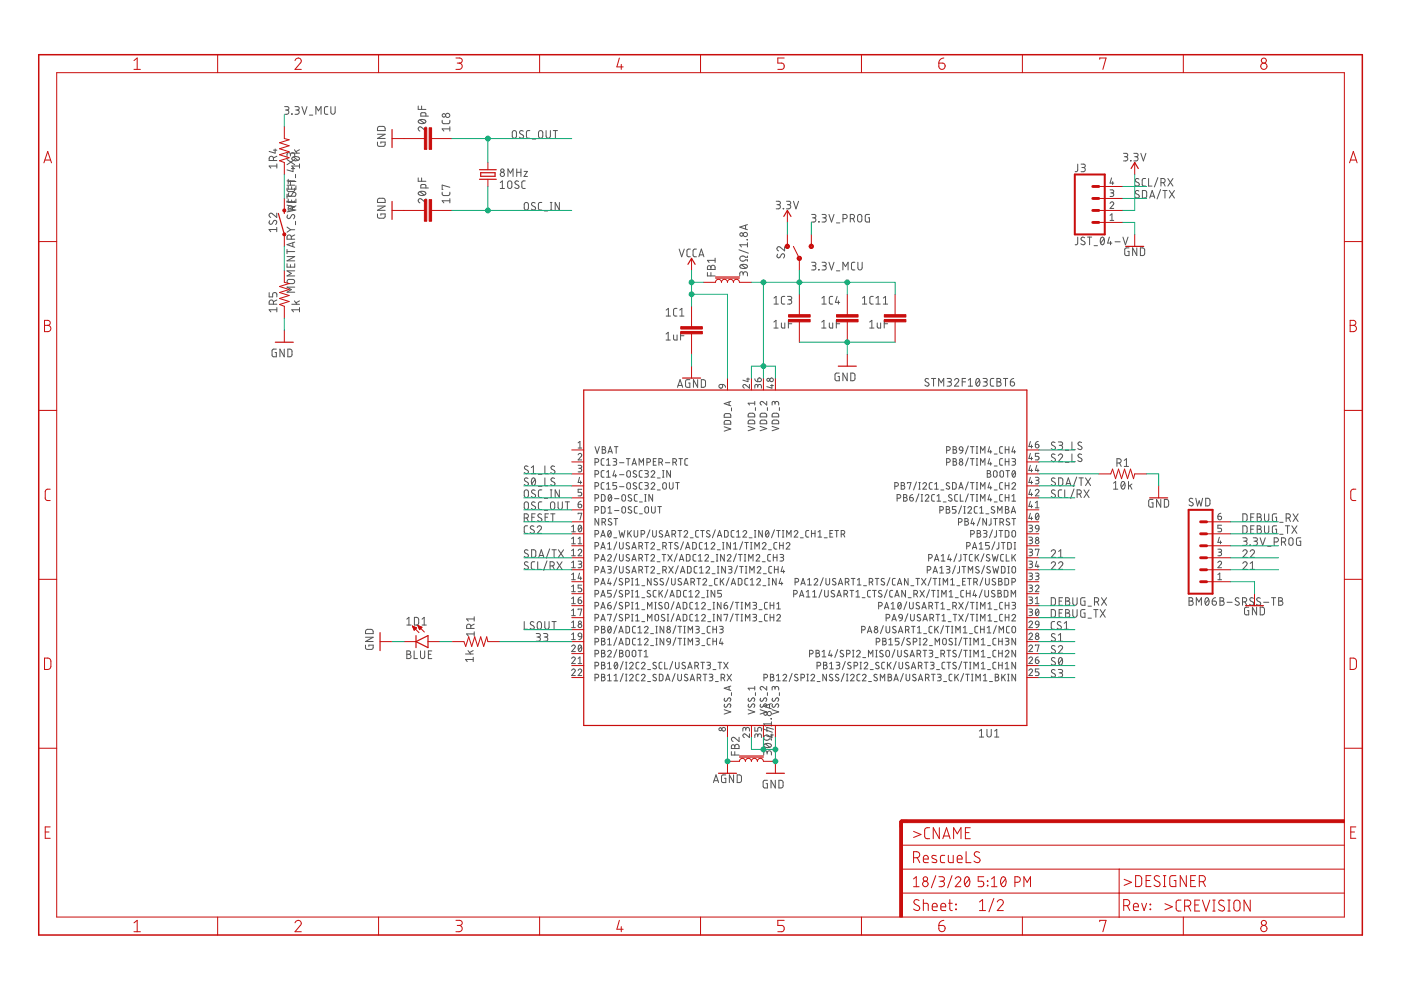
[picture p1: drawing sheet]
<svg xmlns="http://www.w3.org/2000/svg" width="297mm" height="210mm" viewBox="0 0 297 210" stroke-linecap="round" stroke-linejoin="round" font-family="sans-serif">
<g fill="none" stroke="#535353" stroke-width=".21">
<path d="M58 34v-.4a.46 .46 0 0 0-.5-.5 .46 .46 0 0 0-.4 .5v.4h1.6M58 31.8h.7M58.3 31.6v.9l-1.2-.4M58.7 35.2h-1.6l.3 .4M58.7 34.8v.8M58.7 33.1l-.7 .4M60.3 22.6h.6a.36 .36 0 0 1 .4 .4 .36 .36 0 0 1-.4 .3h-.4M60.8 23.3a.46 .46 0 0 1 .5 .5 .46 .46 0 0 1-.5 .4h-.5M60.9 39.9v.5l.3 .2 1.2-.1 .1-.6M60.9 39.3h1.6M60.9 38.4h1.6M60.9 33.8l1.6 1.1"/>
<path d="M61.1 38v.9M61.1 39.4v.7h1.6v-.7M61.1 38.5h1.6M61.6 32.8a.46 .46 0 0 1 .4-.4 .46 .46 0 0 1 .5 .4v.5M61.6 33.1v-.4a.36 .36 0 0 0-.4-.3 .36 .36 0 0 0-.3 .3v.6M61.6 38.4v.9M61.8 35.8h.7M61.8 39.6v.5M61.8 24.1l.1 .1zM61.9 32.5h1.6M62 33.4a1.04 1.04 0 0 1 1.5 .2 .95 .95 0 0 1-1.6 0zM62.1 35.5v.9l-1.2-.4"/>
<path d="M62.2 33.3l.9 .7M62.4 31.7l.5 .8M62.5 33.8l-1.6 1.1M62.5 22.6h.6a.36 .36 0 0 1 .3 .4 .36 .36 0 0 1-.3 .3h-.4M62.7 37v.7M63 23.3a.46 .46 0 0 1 .4 .5 .46 .46 0 0 1-.4 .4h-.5M63.5 35.2h-1.6l.3 .4M63.5 34.8v.8M63.5 31.7l-.8 .5M64 22.6l.6 1.6 .5-1.6M65.6 24.4h.7M67 24.2v-1.6l.5 .9 .6-.9v1.6"/>
<path d="M69.5 22.6h-.5l-.2 .4v1l.2 .2h.5M70.1 22.6v1.2a.46 .46 0 0 0 .5 .4 .46 .46 0 0 0 .5-.4v-1.2M80 30.1l.1 .7 .2 .2 1.3-.1 .1-.8h-.9v.3M80 28.5h1.7l-1.7 .9h1.7M80.2 26.9l1.2-.1 .2 .3 .1 .6h-1.7zM88.7 37.7v.7h1.6M88.7 22.5v.7h1.6M88.8 25.5a1.04 1.04 0 0 1 1.5 .3 .95 .95 0 0 1-1.6 0zM89 25.4l.9 .7M89.4 22.5v.7M89.4 37.7v.7M90.3 39.9v-.6l-.2-.2h-.6l-.3 .2v.6h1.6"/>
<path d="M90.3 26.9v.9l-.9-.8a.45 .45 0 0 0-.7 .2 .45 .45 0 0 0 .3 .6M90.3 24.6l-.1-.6-.7-.1-.3 .1v.6h1.6M93.7 25.5l.1 .5 .3 .2h1l.2-.2 .1-.5M95.4 26.9v.9M95.4 39.7l-1.7-.5v1h.2M95.4 27.3h-1.7l.4 .5M106.1 38.7l.4-.3v1.6M106.1 40h.9M107.7 37.4v-1.6l.5 .9 .6-.9v1.6M107.8 38.5l.3-.1 .3 .1 .1 1a.44 .44 0 0 1-.4 .5 .44 .44 0 0 1-.5-.5zM108.7 27.8l.4-.1 .3 .1 .1 1.1a.44 .44 0 0 1-.4 .4 .44 .44 0 0 1-.5-.4zM109.6 35.8v1.6"/>
<path d="M109.6 36.5h.8M109.9 38.5a.41 .41 0 0 0-.5-.1 .41 .41 0 0 0-.1 .5l.6 .4a.38 .38 0 0 1 .1 .5 .38 .38 0 0 1-.5 .1l-.4-.1M110.4 35.8v1.6M110.9 27.8a.42 .42 0 0 0-.5-.1 .42 .42 0 0 0-.2 .6l.6 .3a.37 .37 0 0 1 .1 .5 .37 .37 0 0 1-.5 .2l-.3-.2M111.1 36.3h.7l-.7 1.1h.7M111.4 38.4h-.5l-.3 .3 .1 1.1 .2 .1 .5 .1M112.3 27.7h-.5l-.2 .3 .1 1.2 .6 .1M112.9 29.5h.7M114.3 27.8l.3-.1 .4 .1 .1 1.1a.46 .46 0 0 1-.5 .4 .46 .46 0 0 1-.4-.4zM115.8 27.7v1.2a.46 .46 0 0 0 .4 .4 .46 .46 0 0 0 .5-.4v-1.2M117.3 27.7h.9M117.8 27.7v1.6"/>
<path d="M228.5 34.8v1.4l-.5 .2M229.2 34.8h.5a.36 .36 0 0 1 .4 .4 .36 .36 0 0 1-.4 .3h-.3M229.7 35.5a.44 .44 0 0 1 .4 .5 .44 .44 0 0 1-.4 .4h-.5M235.7 37.7l-.3 1.1h.7M235.9 38.5v.6M238.2 32.5h.6a.36 .36 0 0 1 .3 .4 .36 .36 0 0 1-.3 .3h-.4M238.7 33.2a.44 .44 0 0 1 .4 .5 .44 .44 0 0 1-.4 .4h-.5M239.7 34l.1 .1zM240.4 32.5h.5a.36 .36 0 0 1 .4 .4 .36 .36 0 0 1-.4 .3h-.3M240.9 33.2a.44 .44 0 0 1 .4 .5 .44 .44 0 0 1-.4 .4h-.5M241.5 38a.41 .41 0 0 0-.6-.1 .41 .41 0 0 0 0 .6l.5 .3a.44 .44 0 0 1-.1 .7 .44 .44 0 0 1-.6-.3M241.9 32.5l.5 1.6 .6-1.6"/>
<path d="M242.9 37.8l-.5 .1-.2 .3v1l.2 .2 .5 .1M243.5 37.8v1.7h.7M245.5 37.7l-.7 1.9M246.1 38.7h.5a.44 .44 0 0 0 .4-.4 .44 .44 0 0 0-.4-.5h-.5v1.7M246.7 38.7l.3 .8M247.6 37.8l1.1 1.7M248.7 37.8l-1.1 1.7M57.2 46.8l-.1 .2a.38 .38 0 0 0 .1 .5 .38 .38 0 0 0 .5-.1l.3-.5a.44 .44 0 0 1 .7 .1 .44 .44 0 0 1-.3 .6M58.7 45.2v.9l-.9-.8a.44 .44 0 0 0-.7 .2 .44 .44 0 0 0 .3 .6M58.7 48.2v.9M58.7 48.7h-1.7l.4 .4M60.9 54.4h1.6l-1.6 .9h1.6"/>
<path d="M60.9 55.9v.7h1.6v-.7M60.9 41.2v.9M60.9 42.6v.3M60.9 52.9v.9M60.9 53.3h1.6M60.9 48.2l.7 .5M60.9 43.5l1.6 .4-1.1 .3 1.1 .4-1.6 .3M60.9 42.8h1.6M60.9 41.6h1.6M61 59.4l1-.2a.44 .44 0 0 1 .5 .5 .44 .44 0 0 1-.5 .4l-1-.1-.1-.3zM61 45.6l-.1 .5 .3 .3 .2-.1 .4-.6a.38 .38 0 0 1 .5-.2 .38 .38 0 0 1 .2 .6l-.2 .3M61.1 42.2v.7h1.6v-.7"/>
<path d="M61.3 40.9l-.1 .2a.38 .38 0 0 0 .1 .5 .38 .38 0 0 0 .5-.1l.3-.5a.44 .44 0 0 1 .7 0 .44 .44 0 0 1-.3 .7M61.6 56.1v.5M61.6 48.7l-.7 .5M61.6 48.7h.9M61.8 50.7v-.5a.46 .46 0 0 0-.5-.4 .46 .46 0 0 0-.4 .4v.5h1.6M61.8 42.4v.5M62 44.5v-.4a.46 .46 0 0 0-.4-.5 .46 .46 0 0 0-.5 .5v.4h1.6M62.1 51.5v.8M62.5 57.4h-1.6l.9 .6-.9 .5h1.6M62.5 42.6v.3M62.5 51.3l-1.6 .6 1.6 .5M62.5 49.8l-.7 .4"/>
<path d="M62.7 46.9v.7M62.7 43.6l-.7 .4M80 45.4l.1 .8h1.5l.1-.8h-.9v.2M80 43.7h1.7l-1.7 .9h1.7M80.2 42.2l1.2-.1 .2 .2 .1 .6h-1.7zM88.8 40.8a1 1 0 0 1 1.5 .2 .95 .95 0 0 1-1.6 0zM89 40.6l.9 .8M90.3 42.1v.9l-.9-.8a.44 .44 0 0 0-.7 .2 .44 .44 0 0 0 .3 .6M93.7 40.7l.1 .5 .3 .3 1.2-.1 .1-.7M95.4 42.6h-1.7l.4 .4M95.4 42.1v.9M111.3 43.1l.3-.2 .3 .2 .1 1a.44 .44 0 0 1-.4 .4 .44 .44 0 0 1-.5-.4z"/>
<path d="M113.5 43.1a.41 .41 0 0 0-.6-.1 .41 .41 0 0 0-.1 .5l.6 .4a.38 .38 0 0 1 .1 .5 .38 .38 0 0 1-.5 .1l-.4-.2M114.9 42.9h-.5l-.2 .4v1l.2 .2h.5M115.4 44.7h.7M116.7 42.9h.3M116.7 44.5h.3M116.9 42.9v1.6M118.6 42.9v1.6l-.9-1.6v1.6M144 52.8l.5 1.6 .6-1.6M146.4 52.8l-.5 .1-.3 .3 .1 1 .2 .2h.5M147.7 52.8l-.7 .1-.1 .3 .1 1 .2 .2h.5M148.2 54.4l.5-1.6 .5 1.6M148.3 54h.8"/>
<path d="M150 57.8v.7h1.6M150.1 56.4l.4-.1 .2 .4a.44 .44 0 0 1 .5-.5 .44 .44 0 0 1 .4 .5v.4h-1.6zM150.7 56.7v.4M150.7 57.8v.7M151.6 54.7v.9M151.6 55.2h-1.6l.3 .4M156.7 53l2 .7M157 56.2a1.02 1.02 0 0 1 1.5 .3 .97 .97 0 0 1-1.7 0zM157.2 56.1l.9 .8M157.6 58.1a.46 .46 0 0 1 .4-.5 .46 .46 0 0 1 .5 .5v.4M157.6 58.3v-.3a.36 .36 0 0 0-.4-.4 .36 .36 0 0 0-.4 .4v.5M158.1 47.8v.8"/>
<path d="M158.4 50.8l.1 .1zM158.5 54.3v.2h-.5a.62 .62 0 0 0-.9-.2 .62 .62 0 0 0 0 1 .62 .62 0 0 0 .9-.2h.5v.3M158.5 51.9h-1.7l.4 .5M158.5 51.5v.9M158.5 47.6l-1.7 .6 1.7 .5M164.6 42.7h.5a.36 .36 0 0 1 .4 .3 .36 .36 0 0 1-.4 .4h-.4M164.9 53.9l-.1 .2a.37 .37 0 0 0 .1 .5 .37 .37 0 0 0 .5-.1l.3-.5a.38 .38 0 0 1 .5-.1 .38 .38 0 0 1 .1 .5l-.2 .3M165 43.4a.44 .44 0 0 1 .5 .4 .44 .44 0 0 1-.5 .5h-.4M166.1 44.2l.1 .1zM166.3 52.3v.9l-.9-.8a.44 .44 0 0 0-.6 .2 .44 .44 0 0 0 .3 .6M166.8 42.7h.5a.36 .36 0 0 1 .4 .3 .36 .36 0 0 1-.4 .4h-.4M167.2 43.4a.44 .44 0 0 1 .5 .4 .44 .44 0 0 1-.5 .5h-.4"/>
<path d="M168.2 42.7l.6 1.6 .5-1.6M172.1 55.6h.5a.37 .37 0 0 1 .4 .4 .37 .37 0 0 1-.4 .3h-.3M172.1 45.5h.5a.36 .36 0 0 1 .4 .3 .36 .36 0 0 1-.4 .4h-.3M172.6 56.3a.44 .44 0 0 1 .4 .5 .44 .44 0 0 1-.4 .4h-.5M172.6 46.2a.44 .44 0 0 1 .4 .4 .44 .44 0 0 1-.4 .5h-.5M173.6 57.1l.1 .1zM173.6 47l.1 .1zM174.3 55.6h.5a.37 .37 0 0 1 .4 .4 .37 .37 0 0 1-.4 .3h-.3M174.3 45.5h.5a.36 .36 0 0 1 .4 .3 .36 .36 0 0 1-.4 .4h-.3M174.7 56.3a.44 .44 0 0 1 .5 .5 .44 .44 0 0 1-.5 .4h-.4M174.7 46.2a.44 .44 0 0 1 .5 .4 .44 .44 0 0 1-.5 .5h-.4M175.7 55.6l.6 1.6 .5-1.6"/>
<path d="M175.7 45.5l.6 1.6 .5-1.6M177.3 57.4h.8M177.3 47.3h.8M178.7 57.2v-1.6l.6 .9 .5-.9v1.6M178.7 46.4h.5a.44 .44 0 0 0 .4-.5 .44 .44 0 0 0-.4-.4h-.5v1.6M180.3 46.4h.4a.44 .44 0 0 0 .5-.5 .44 .44 0 0 0-.5-.4h-.4v1.6M180.8 46.4l.4 .7M181.3 55.6h-.6l-.2 .4 .1 1 .1 .2h.6M181.9 55.6v1.2a.46 .46 0 0 0 .4 .4 .46 .46 0 0 0 .5-.4v-1.2M182 45.6l.3-.1 .3 .1 .1 1a.46 .46 0 0 1-.4 .5 .46 .46 0 0 1-.5-.5zM184.3 45.5h-.6l-.2 .2v1l.2 .4h.6v-.9h-.2M228.5 50.3v1.4l-.5 .2"/>
<path d="M230 50.4l-.4-.1-.3 .1-.1 .3 .1 .2 .6 .3a.38 .38 0 0 1 .1 .5 .38 .38 0 0 1-.5 .2l-.3-.2M230.6 50.3h.9M231 50.3v1.6M232 52.1h.7M233.5 50.4l.2-.1a.97 .97 0 0 1 0 1.6 1 1 0 0 1-.2-1.5zM234.1 50.7l-.7 .8M235.2 50.3l-.4 1.2h.9M235.4 43.1a.39 .39 0 0 1 .5-.3 .39 .39 0 0 1 .1 .6l-.6 .8h.7M235.4 40.3h.6l.1 .2-.1 .4h-.5M235.4 45.7l.4-.4v1.4M235.4 46.7h.7M235.5 51.2v.7"/>
<path d="M235.8 40.9a.38 .38 0 0 1 .3 .4 .38 .38 0 0 1-.3 .4h-.4M236.4 51.3h1.1M238.1 50.3l.5 1.6 .6-1.6M239.4 52.6h-.6l-.3 .2v1l.2 .4h.7v-.9h-.3M241 52.6v1.6l-.9-1.6v1.6M241.5 40.5a.41 .41 0 0 0-.6-.1 .41 .41 0 0 0 0 .7l.5 .2a.44 .44 0 0 1-.1 .7 .44 .44 0 0 1-.6-.2M241.8 52.6h.6l.3 .3v1l-.3 .3h-.6zM242.2 40.4h.6l.3 .3v1l-.3 .3h-.6zM243.8 42l.5-1.6 .5 1.6M243.9 41.6h.8M246.1 40.2l-.8 2M246.5 40.4h.9"/>
<path d="M247 40.4v1.6M247.9 40.4l1.1 1.6M249 40.4l-1.1 1.6M57.1 62v.9h.7v-.5a.45 .45 0 0 1 .5-.4 .45 .45 0 0 1 .4 .4v.5M58 64.5v-.4a.46 .46 0 0 0-.5-.5 .46 .46 0 0 0-.4 .5v.4h1.6M58.6 74h-.7l-.2 .3v1l.2 .3h.7v-.9h-.3M58.7 65.7h-1.6l.3 .4M58.7 65.2v.9M58.7 63.6l-.7 .4M60.3 74v1.6l-.9-1.6v1.6M61 74l.6 .1 .3 .2v1.1l-.3 .2h-.6zM61.9 64.5h1.6"/>
<path d="M62.4 63.8l.5 .7M62.5 60.9h-1.6l.9 .5-.9 .6h1.6M63.5 65.2v.9M63.5 65.7h-1.6l.3 .4M63.5 63.8l-.8 .4M141.2 70.8l.5-.3v1.6M141.2 72.1h.9M141.2 65.7l.5-.3v1.6M141.2 67h1M142.8 71v.9l.3 .2h.5v-1.1M143.5 65.4h-.5l-.2 .3v1.1l.2 .2h.5M144.1 67h.9"/>
<path d="M144.1 65.7l.5-.3v1.6M144.3 71.2h.7M145 70.5h-.7v1.6M164.1 69.6h.9M164.1 68.3l.4-.4v1.7M164.1 63.2l.4-.4v1.7M164.1 64.5h.9M165.7 68.5v.9l.2 .2h.5v-1.1M166.4 62.8l-.5 .1-.2 .3v1.1l.2 .2h.5M167 62.8h.5a.36 .36 0 0 1 .4 .4 .36 .36 0 0 1-.4 .4h-.3M167.2 68.6h.7M167.4 63.6a.46 .46 0 0 1 .5 .4 .46 .46 0 0 1-.5 .5h-.4"/>
<path d="M167.9 67.9h-.7v1.7M174.2 68.3l.5-.4v1.7M174.2 69.6h.9M174.3 63.2l.4-.4v1.7M174.3 64.5h.9M175.8 68.5l.1 .9 .2 .2h.5v-1.1M176.6 62.8l-.6 .1-.2 .3 .1 1.1 .1 .2h.6M177.3 68.6h.7M177.5 62.8l-.4 1.3h.9M177.8 63.8v.7M177.9 79.1h-.6l-.2 .2-.1 1.1 .3 .3h.6v-.9h-.2M178 67.9h-.7v1.7"/>
<path d="M179.6 79.1v1.6l-.9-1.6v1.6M180.4 79.1h.6l.3 .3v1.1l-.3 .2h-.6zM182.9 64.5h.9M182.9 63.2l.4-.4v1.7M184.4 69.6h.9M184.4 68.3l.4-.4v1.7M185.1 62.8l-.5 .1-.2 .3v1.1l.2 .2h.5M185.7 64.5h.9M185.7 63.2l.5-.4v1.7M186 68.5v.9l.3 .2h.4v-1.1M187.3 64.5h.9M187.3 63.2l.4-.4v1.7"/>
<path d="M187.5 68.6h.7M188.2 67.9h-.7v1.7M112 98.9l-.2-.1a.38 .38 0 0 0-.6 .1 .38 .38 0 0 0 .2 .6l.5 .2a.41 .41 0 0 1 0 .7 .41 .41 0 0 1-.6-.1l-.2-.1M112.6 99.1l.5-.3v1.6M115.5 98.8v1.6h.7M117.6 98.9l-.2-.1a.38 .38 0 0 0-.5 .1 .38 .38 0 0 0 .1 .6l.5 .2a.41 .41 0 0 1 0 .7 .41 .41 0 0 1-.6-.1l-.1-.1M122.6 96.4a.38 .38 0 0 1 .5-.2 .38 .38 0 0 1 .1 .6l-.6 .7h.7M122.6 98.7h.6l.1 .2-.1 .4h-.5M122.6 93.9l.4-.3v1.4M122.6 95h.7M123 99.3a.38 .38 0 0 1 .3 .4 .38 .38 0 0 1-.3 .4h-.4M126.2 98h.4a.39 .39 0 0 0 .3-.4 .39 .39 0 0 0-.3-.4h-.4v1.4"/>
<path d="M126.2 94.7l.4 1.4 .5-1.4M127.7 94.7l.6 .1v.4l-.2 .1a.38 .38 0 0 1 .4 .4 .38 .38 0 0 1-.4 .4h-.4zM127.7 95.3h.4M128.1 97.2l-.4 .1-.2 .3v.8l.2 .2h.4M128.1 99.8h-.4l-.2 .3v.9l.2 .2h.4M128.6 98.6h.8M128.6 97.6l.4-.4v1.4M128.9 96.1l.5-1.4 .4 1.4M129 95.8h.7M130 97.2l.6 .1 .1 .2-.1 .3-.5 .1M130.3 94.7h.7M130.3 99.8l-.3 1.1h.7"/>
<path d="M130.4 97.9a.38 .38 0 0 1 .3 .4 .38 .38 0 0 1-.3 .3h-.4M130.6 94.7v1.4M131.4 98.1h.9M132.8 97.2h.8M133 99.9l.3-.1 .3 .1 .1 .9a.39 .39 0 0 1-.4 .4 .39 .39 0 0 1-.4-.4zM133.2 97.2v1.4M134 98.6l.5-1.4 .4 1.4M134.1 98.3h.7M134.9 99.9l-.4-.1-.2 .3 .1 .3 .4 .2a.35 .35 0 0 1 .1 .5 .35 .35 0 0 1-.6 0l-.1-.1M135.5 98.6v-1.4l.5 .8 .4-.8v1.4M136.2 99.8h-.5l-.2 .3 .1 .9 .1 .2h.5M136.7 99.8h.6l.2 .2-.2 .4h-.5"/>
<path d="M137.2 98h.3a.39 .39 0 0 0 .4-.4 .39 .39 0 0 0-.4-.4h-.3v1.4M138.5 97.9h.5M139.1 97.2h-.6v1.4h.6M139.7 98h.4a.39 .39 0 0 0 .4-.4 .39 .39 0 0 0-.4-.4h-.4v1.4M140.2 98l.3 .6M140.5 99.8h.3M140.6 99.8v1.4M141.1 98.1h.9M142.2 99.8v1.4l-.8-1.4v1.4M142.7 98h.3a.39 .39 0 0 0 .4-.4 .39 .39 0 0 0-.4-.4h-.3v1.4M143.1 98l.3 .6M143.6 82.1l.6-1.6 .5 1.6"/>
<path d="M143.8 81.7h.8M143.9 97.2h.8M144.3 97.2v1.4M145.8 97.2l-.4 .1-.2 .3v.8l.2 .2h.4M146.3 80.5h-.7l-.2 .2v1.1l.2 .3h.7v-.9h-.3M147.9 80.5v1.6l-.9-1.6v1.6M148.7 80.5h.6l.3 .3v1.1l-.3 .2h-.6zM152.5 81.6l.7-.1v.5a.4 .4 0 0 1-.6 .2 .4 .4 0 0 1-.1-.6zM153.2 81.5l.4 .1 .2 .5M153.5 90.5l1.4 .5-1.4 .4M153.6 89.3l1.1-.1 .2 .2v.5h-1.4zM153.6 87.8l1.1-.1 .2 .2v.6h-1.4z"/>
<path d="M154.6 85.2v.7M154.9 85.1l-1.4 .5 1.4 .4M155.1 86.5v.6M158.3 80.4h.6M158.6 80.1v.8l-1.1-.3M158.6 90.4l1.4 .5-1.4 .4M158.7 89.2l1.1-.1 .2 .2v.6h-1.4zM158.7 87.7h1.1l.2 .2v.5h-1.4zM158.9 81.5v.8l-.8-.7a.38 .38 0 0 0-.6 .2 .38 .38 0 0 0 .3 .5M160 85.1v.8M160 85.5h-1.4l.3 .4M160 80.3l.3 .5 .4 .1"/>
<path d="M160.2 86.4v.6M160.7 81.9a.39 .39 0 0 1 .3-.4 .39 .39 0 0 1 .4 .4v.4M160.7 82.1l-.1-.4-.3-.2-.2 .2-.1 .6M160.7 80.3a.4 .4 0 0 1 .7 0 .4 .4 0 0 1-.3 .6h-.4zM161.2 90.4l1.4 .5-1.4 .4M161.3 89.2l1-.1 .2 .2 .1 .6h-1.4zM161.3 87.7h1l.2 .2 .1 .5h-1.4zM162.6 85.1v.8l-.8-.7a.38 .38 0 0 0-.6 .1 .38 .38 0 0 0 .3 .6M162.7 86.4v.6M163.4 81.7h.6M163.7 81.5v.8l-1.1-.3M163.7 90.4l1.4 .5-1.4 .4"/>
<path d="M163.8 89.2l1-.1 .3 .2v.6h-1.4zM163.8 87.7h1l.3 .2v.5h-1.4zM164.3 85.5a.39 .39 0 0 1 .4-.4 .39 .39 0 0 1 .4 .4v.4M164.3 85.7v-.4l-.4-.2-.2 .2v.6M165.2 86.4v.6M196.9 80.4l-.2-.1a.38 .38 0 0 0-.5 .1 .38 .38 0 0 0 .1 .5l.5 .3a.44 .44 0 0 1-.1 .7 .44 .44 0 0 1-.6-.3M197.5 80.2h.9M197.9 80.2v1.7M199 81.9v-1.7l.6 1 .5-1v1.7M200.7 98h.4a.39 .39 0 0 0 .4-.4 .39 .39 0 0 0-.4-.4h-.4v1.4M200.7 95.5h.4a.39 .39 0 0 0 .4-.4 .39 .39 0 0 0-.4-.4h-.4v1.4M200.8 80.2h.6a.36 .36 0 0 1 .3 .4 .36 .36 0 0 1-.3 .4h-.4"/>
<path d="M201.3 81a.46 .46 0 0 1 .4 .4 .46 .46 0 0 1-.4 .5h-.5M202.1 97.2l.6 .2 .1 .2-.3 .3a.38 .38 0 0 1 .3 .4 .38 .38 0 0 1-.3 .3h-.4zM202.1 94.7l.6 .1 .1 .3-.3 .2a.38 .38 0 0 1 .3 .4 .38 .38 0 0 1-.3 .4h-.4zM202.1 97.9h.4M202.1 95.3h.4M202.4 80.6a.45 .45 0 0 1 .6-.3 .45 .45 0 0 1 .2 .7l-.8 .9h.9M203.5 94.8l.3-.1 .2 .1 .2 .7-.7-.1-.1-.3zM204 81h.7M204.2 95.5l-.3 .5-.4 .1M204.7 80.2h-.7v1.7M205.3 81.9h.9M205.3 80.6l.4-.4v1.7"/>
<path d="M205.3 97.1l-.6 1.7M205.3 94.6l-.6 1.7M205.7 97.2h.8M205.7 94.7h.8M206.1 94.7v1.4M206.1 97.2v1.4M207 97.2h.3M207 98.6h.3M207 96.1h.3M207 94.7h.3M207.1 80.3h.1a.8 .8 0 0 1 .6 .5 .8 .8 0 0 1-.2 .8l-.3 .3a1.04 1.04 0 0 1-.2-1.6zM207.1 94.7v1.4"/>
<path d="M207.1 97.2v1.4M207.7 80.6l-.8 .9M207.9 96.1v-1.4l.5 .8 .4-.8v1.4M207.9 98.6v-1.4l.5 .8 .4-.8v1.4M208.4 80.2h.6a.36 .36 0 0 1 .3 .4 .36 .36 0 0 1-.3 .4h-.4M208.9 81a.46 .46 0 0 1 .4 .4 .46 .46 0 0 1-.4 .5h-.5M209.3 99.8l.7 .1v.3l-.3 .2a.38 .38 0 0 1 .4 .4 .38 .38 0 0 1-.4 .4h-.4zM209.8 97.2l-.3 1.1h.8M209.8 94.7l-.3 1.1h.8M210 95.5v.6M210 98v.6M210.7 80.2l-.5 .1-.2 .3 .1 1.2 .6 .1"/>
<path d="M210.7 99.9l.3-.1 .3 .1 .1 .9a.39 .39 0 0 1-.4 .4 .39 .39 0 0 1-.4-.4zM210.8 98.8h.6M210.8 96.3h.6M211.4 80.2h.4a.36 .36 0 0 1 .4 .4 .36 .36 0 0 1-.4 .4 .46 .46 0 0 1 .5 .4 .46 .46 0 0 1-.5 .5h-.4zM211.4 81h.4M212.1 99.9l.3-.1 .3 .1 .1 .9a.38 .38 0 0 1-.4 .4 .38 .38 0 0 1-.4-.4zM212.6 97.2l-.5 .1-.2 .3 .1 .8 .1 .2h.5M212.6 94.7h-.5l-.2 .3 .1 .9 .1 .2h.5M212.7 80.2h1M213.1 94.7v1.4M213.1 97.2v1.4M213.1 97.9h.8"/>
<path d="M213.1 95.3h.8M213.2 80.2v1.7M213.3 99.8h.8M213.7 99.8v1.4M213.9 94.7v1.4M213.9 97.2v1.4M214.2 81h.6a.45 .45 0 0 1 .3 .5 .45 .45 0 0 1-.5 .4 .45 .45 0 0 1-.4-.5zM214.5 97.2l.7 .1 .1 .2-.1 .3-.5 .1M214.7 99.9l.1-.1a.75 .75 0 0 1 .5 .6 .75 .75 0 0 1-.4 .8 .87 .87 0 0 1-.2-1.3zM214.9 94.7l-.4 1.1h.8M214.9 80.2l-.5 .3-.2 .5M214.9 97.9a.38 .38 0 0 1 .4 .4 .38 .38 0 0 1-.4 .3h-.4"/>
<path d="M215.1 95.5v.6M218.5 98.7l-.4 1.1h.8M218.5 96.1l-.4 1.1h.8M218.5 93.6l-.4 1.1h.8M218.7 94.4v.6M218.7 96.9v.6M218.7 99.4v.7M219.5 94.2h.5a.39 .39 0 0 1 .3 .4 .39 .39 0 0 1-.4 .4 .39 .39 0 0 1-.4-.4zM219.8 98.7l-.3 1.1h.8M220 99.4v.7M220.1 93.6l-.3 .1-.3 .5M220.3 96.1h-.8v.7h.5a.39 .39 0 0 1 .3 .3 .39 .39 0 0 1-.3 .4h-.5"/>
<path d="M223.7 96.4l-.2-.1a.38 .38 0 0 0-.5 .1 .38 .38 0 0 0 .1 .5l.5 .3a.41 .41 0 0 1 .1 .6 .41 .41 0 0 1-.7 0l-.1-.2M223.7 93.8l-.2-.1a.38 .38 0 0 0-.5 .2 .38 .38 0 0 0 .1 .5l.5 .3a.41 .41 0 0 1 .1 .6 .41 .41 0 0 1-.7-.1l-.1-.1M224.4 96.6a.44 .44 0 0 1 .6-.3 .44 .44 0 0 1 .1 .7l-.7 .9h.9M224.4 93.7h.5a.36 .36 0 0 1 .4 .4 .36 .36 0 0 1-.4 .3h-.3M224.9 94.4a.46 .46 0 0 1 .4 .5 .46 .46 0 0 1-.4 .4h-.5M225.9 98h.7M225.9 95.5h.7M227.3 96.2v1.7h.7M227.3 93.7v1.6h.7M229.3 96.4l-.2-.1a.38 .38 0 0 0-.5 .1 .38 .38 0 0 0 .1 .5l.5 .3a.41 .41 0 0 1 .1 .6 .41 .41 0 0 1-.6 0l-.2-.2M229.3 93.8l-.2-.1a.38 .38 0 0 0-.5 .2 .38 .38 0 0 0 .1 .5l.5 .3a.41 .41 0 0 1 .1 .6 .41 .41 0 0 1-.6-.1l-.2-.1M236.8 98.2h.5a.46 .46 0 0 0 .4-.5 .46 .46 0 0 0-.4-.4h-.5v1.6"/>
<path d="M237.4 98.2l.3 .7M238.4 97.6l.4-.3v1.6M238.4 98.9h.9M111.1 109.8h.5a.44 .44 0 0 0 .4-.4 .44 .44 0 0 0-.4-.5h-.5v1.7M111.3 104l.3-.1 .3 .1 .1 1a.44 .44 0 0 1-.4 .5 .44 .44 0 0 1-.5-.5zM111.3 106.5l.3-.1 .3 .1 .1 1.1a.44 .44 0 0 1-.4 .4 .44 .44 0 0 1-.5-.4zM111.7 109.8l.3 .8M111.9 111.5h-.5l-.3 .3 .1 1.1 .2 .2h.5M112 116.7a.41 .41 0 0 0-.7-.1 .41 .41 0 0 0 .1 .6l.5 .3a.44 .44 0 0 1-.1 .7 .44 .44 0 0 1-.7-.2M112 119.2a.41 .41 0 0 0-.7 0 .41 .41 0 0 0 .1 .6l.5 .2a.44 .44 0 0 1-.1 .7 .44 .44 0 0 1-.7-.2M112 101.5a.41 .41 0 0 0-.7-.1 .41 .41 0 0 0 .1 .6l.5 .3a.41 .41 0 0 1 0 .6 .41 .41 0 0 1-.6-.1l-.2-.1M112.6 100.4h1"/>
<path d="M112.7 116.6h.6l.3 .2v1.1l-.3 .3h-.6zM112.8 109.7h.5M112.9 101.4l.2-.1a.95 .95 0 0 1 0 1.7 1.06 1.06 0 0 1-.2-1.6zM113.2 111.6a.41 .41 0 0 0-.6-.1 .41 .41 0 0 0-.1 .6l.6 .3a.38 .38 0 0 1 .1 .5 .38 .38 0 0 1-.5 .2l-.3-.2M113.4 119.1h-.5l-.3 .4 .1 1 .2 .2h.5M113.5 104a.41 .41 0 0 0-.6-.1 .41 .41 0 0 0-.1 .6l.6 .3a.37 .37 0 0 1 .1 .5 .37 .37 0 0 1-.5 .2l-.4-.2M113.5 106.5a.41 .41 0 0 0-.6-.1 .41 .41 0 0 0-.1 .6l.6 .4a.37 .37 0 0 1 .1 .5 .37 .37 0 0 1-.5 .1l-.4-.2M113.5 101.7l-.8 .9M113.5 108.9h-.7v1.7h.7M113.9 111.8a.45 .45 0 0 1 .6-.3 .45 .45 0 0 1 .2 .7l-.8 .9h.9M114 119.1v1.6h.7M114.2 100.6h.7"/>
<path d="M114.2 103.1h.7M114.2 118.2l.6-1.6 .5 1.6M114.4 117.8h.8M114.8 109.1a.41 .41 0 0 0-.6-.1 .41 .41 0 0 0 0 .6l.5 .3a.41 .41 0 0 1 .1 .6 .41 .41 0 0 1-.6 0l-.2-.2M114.9 103.9h-.5l-.2 .3 .1 1.2 .6 .1M114.9 106.4h-.5l-.2 .4 .1 1.1 .6 .1M115.4 108.2h.7M115.4 105.7h.7M115.5 101.3v1.7h.7M115.6 109.7h.5M116 118.9l-.7 2M116.3 108.9h-.7v1.7h.7"/>
<path d="M116.5 116.4l-.7 2M116.6 120h.5a.44 .44 0 0 0 .4-.5 .44 .44 0 0 0-.4-.4h-.5v1.6M116.7 105.5h.3M116.7 103.9h.3M116.8 108.9h.9M116.8 106.5l.4-.1 .3 .1 .1 1.1a.46 .46 0 0 1-.4 .4 .46 .46 0 0 1-.5-.4zM116.9 103.9v1.6M117 116.6h.9M117.2 120l.3 .7M117.2 108.9v1.7M117.5 116.6v1.6M117.6 101.5a.41 .41 0 0 0-.6-.1 .41 .41 0 0 0 0 .6l.5 .3a.41 .41 0 0 1 0 .6 .41 .41 0 0 1-.6-.1l-.1-.1"/>
<path d="M118.1 119.1l1.1 1.6M118.3 106.4v1.2a.46 .46 0 0 0 .5 .4 .46 .46 0 0 0 .4-.4v-1.2M118.4 116.6l1.1 1.6M118.6 103.9v1.6l-.9-1.6v1.6M119.2 119.1l-1.1 1.6M119.5 116.6l-1.1 1.6M119.8 106.4h.9M120.3 106.4v1.6M121.2 111.7l.4-.3v1.4M121.2 114.2l.4-.3v1.4M121.2 116.8l.4-.4v1.4M121.2 119.3l.4-.3v1.4"/>
<path d="M121.2 112.8h.8M121.2 115.3h.8M121.2 117.8h.8M122.6 116.8a.38 .38 0 0 1 .5-.3 .38 .38 0 0 1 .1 .6l-.6 .7h.7M122.6 119h.6l.1 .2-.1 .4h-.5M122.6 106.9h.4a.39 .39 0 0 1 .3 .4 .39 .39 0 0 1-.4 .4 .39 .39 0 0 1-.3-.4zM122.6 109v-.2h.7l-.3 1.4M122.6 115.3h.7M122.6 114.2l.4-.3v1.4M122.7 111.5l.3-.1a.83 .83 0 0 1 0 1.4 .85 .85 0 0 1-.3-1.3zM122.9 101.2l-.3 1.1h.7M123 119.6a.38 .38 0 0 1 .3 .4 .38 .38 0 0 1-.3 .4h-.4"/>
<path d="M123.1 102v.6M123.2 106.3l-.5 .2-.1 .4M123.3 111.7l-.7 .8M123.3 103.7h-.7v.7h.4a.39 .39 0 0 1 .3 .4 .39 .39 0 0 1-.3 .3h-.4M126.2 113.3h.4a.39 .39 0 0 0 .3-.4 .39 .39 0 0 0-.3-.4h-.4v1.4M126.2 115.8h.4a.39 .39 0 0 0 .3-.4 .39 .39 0 0 0-.3-.4h-.4v1.4M126.2 118.3h.4a.39 .39 0 0 0 .3-.3 .39 .39 0 0 0-.3-.4h-.4v1.4M126.2 100.6h.4a.39 .39 0 0 0 .3-.4 .39 .39 0 0 0-.3-.4h-.4v1.4M126.2 103.1h.4a.39 .39 0 0 0 .3-.4 .39 .39 0 0 0-.3-.4h-.4v1.4M126.2 105.6h.4a.39 .39 0 0 0 .3-.3 .39 .39 0 0 0-.3-.4h-.4v1.4M126.2 108.2h.4a.39 .39 0 0 0 .3-.4 .39 .39 0 0 0-.3-.4h-.4v1.4M126.9 109.9v1.4l-.7-1.4v1.4"/>
<path d="M127.4 113.9l.4-1.4 .5 1.4M127.4 116.4l.4-1.4 .5 1.4M127.4 119l.4-1.4 .5 1.4M127.5 104.9h.5l.2 .2 .1 .8-.3 .3-.5 .1zM127.5 107.4h.5l.2 .2 .1 .8-.3 .4h-.5zM127.5 113.5h.7M127.5 116.1h.7M127.5 118.6h.7M127.6 110.7h.4a.39 .39 0 0 0 .4-.4 .39 .39 0 0 0-.4-.4h-.4v1.4M128.1 102.3h-.4l-.2 .3v.9l.2 .2h.4M128.1 110.7l.3 .6M128.6 103.7h.8"/>
<path d="M128.6 101.2h.8M128.6 100.1l.4-.3v1.4M128.6 102.6l.4-.3v1.4M128.8 117.9a.38 .38 0 0 1 .6-.3 .38 .38 0 0 1 .1 .6l-.7 .8h.8M128.8 115.3l.4-.3v1.4M128.8 116.4h.8M128.9 108.8h.8M128.9 107.7l.4-.3v1.4M129 112.6l.2-.1a.83 .83 0 0 1 0 1.4 .88 .88 0 0 1-.2-1.3zM129.1 105l.1-.1a.71 .71 0 0 1 .5 .7 .71 .71 0 0 1-.5 .6l-.3-.4zM129.5 112.8l-.6 .8M129.6 105.2l-.6 .8"/>
<path d="M129.6 110.1l-.4-.1-.2 .3 .1 .2 .5 .3a.35 .35 0 0 1 0 .5 .35 .35 0 0 1-.5 0l-.2-.2M130.1 114h.7M130.2 109.9h.8M130.3 105.7h.9M130.3 108.2h.9M130.5 100.6v.6M130.6 109.9v1.4M130.7 102.3h-.7v.7h.4a.39 .39 0 0 1 .4 .3 .39 .39 0 0 1-.4 .4h-.4M130.8 114.9l-.7 1.7M130.8 117.4l-.7 1.7M130.8 120l-.7 1.6M131.3 112.5l.3 1.4 .3-1 .3 1 .3-1.4"/>
<path d="M131.3 115v1a.39 .39 0 0 0 .4 .4 .39 .39 0 0 0 .4-.4v-1M131.3 117.6v1a.39 .39 0 0 0 .4 .4 .39 .39 0 0 0 .4-.4v-1M131.4 100.6h.9M131.4 103.2h.9M132 105l.2-.1 .3 .1 .1 .9a.39 .39 0 0 1-.4 .4 .39 .39 0 0 1-.4-.4zM132 107.5l.2-.1 .4 .2v.8a.39 .39 0 0 1-.4 .4 .39 .39 0 0 1-.4-.4zM133 102.4l.3-.1 .3 .1 .1 .9a.39 .39 0 0 1-.4 .4 .39 .39 0 0 1-.4-.4zM133.1 112.5v1.4M133.4 115.1l-.2-.1a.33 .33 0 0 0-.4 .2 .33 .33 0 0 0 .1 .4l.4 .2a.35 .35 0 0 1 .1 .6 .35 .35 0 0 1-.6-.1l-.1-.1M133.4 117.7l-.2-.1a.33 .33 0 0 0-.4 .1 .33 .33 0 0 0 .1 .5l.4 .2a.35 .35 0 0 1 .1 .5 .35 .35 0 0 1-.6 0l-.1-.1M133.4 113l.5 .9M133.9 105l-.5-.1-.2 .3 .6 .5a.35 .35 0 0 1 0 .5 .35 .35 0 0 1-.5 0l-.1-.1"/>
<path d="M133.9 107.5l-.5-.1-.2 .3 .6 .5a.35 .35 0 0 1 0 .6 .35 .35 0 0 1-.5-.1l-.1-.1M133.9 112.5l-.8 .8M134 116.4l.4-1.4 .5 1.4M134 119l.4-1.4 .5 1.4M134.1 116.1h.7M134.1 118.6h.7M134.5 112.5v1a.38 .38 0 0 0 .3 .4 .38 .38 0 0 0 .4-.4v-1M134.9 102.4l-.4-.1-.2 .3 .1 .3 .4 .2a.35 .35 0 0 1 .1 .6 .35 .35 0 0 1-.6-.1l-.1-.1M135.1 104.9h-.4l-.2 .3v.9l.2 .1 .4 .1M135.1 107.4h-.4l-.2 .3v.9l.2 .2h.4M135.5 115.8h.3a.39 .39 0 0 0 .4-.4 .39 .39 0 0 0-.4-.4h-.3v1.4M135.5 118.3h.3a.39 .39 0 0 0 .4-.3 .39 .39 0 0 0-.4-.4h-.3v1.4"/>
<path d="M135.6 108.9h.6M135.6 106.4h.6M135.9 113.3h.4a.39 .39 0 0 0 .4-.4 .39 .39 0 0 0-.4-.4h-.4v1.4M135.9 115.8l.3 .6M135.9 118.3l.3 .7M136.2 102.3h-.5l-.2 .3 .1 .9 .1 .2h.5M136.7 102.3l.6 .1 .2 .2-.2 .3-.5 .1M136.7 104.9h.3M136.7 106.3h.3M136.7 115h.8M136.7 117.6h.8M136.8 107.5l.3-.1 .4 .2v.8a.39 .39 0 0 1-.4 .4 .39 .39 0 0 1-.4-.4z"/>
<path d="M136.8 104.9v1.4M137.1 100.4a.38 .38 0 0 1 .4 .4 .38 .38 0 0 1-.4 .4h-.4M137.1 103a.38 .38 0 0 1 .4 .3 .38 .38 0 0 1-.4 .4h-.4M137.1 115v1.4M137.1 117.6v1.4M137.8 112.3l-.6 1.7M138 115.3a.38 .38 0 0 1 .5-.3 .38 .38 0 0 1 .2 .6l-.7 .8h.8M138 117.9a.38 .38 0 0 1 .5-.3 .38 .38 0 0 1 .2 .6l-.7 .8h.8M138 100.1a.38 .38 0 0 1 .6-.3 .38 .38 0 0 1 .1 .6l-.7 .8h.8M138 102.6a.38 .38 0 0 1 .6-.3 .38 .38 0 0 1 .1 .7l-.7 .7h.8M138.1 107.4v1a.39 .39 0 0 0 .4 .4 .39 .39 0 0 0 .4-.4v-1M138.4 112.5v1a.39 .39 0 0 0 .4 .4 .39 .39 0 0 0 .3-.4v-1"/>
<path d="M138.4 104.9v1.4l-.8-1.4v1.4M139.3 116.6h.6M139.3 119.1h.6M139.4 103.9h.6M139.4 101.3h.6M139.5 107.4h.7M139.8 107.4v1.4M140.4 117.6h.8M140.4 112.6l-.4-.1-.2 .3 .1 .3 .5 .2a.35 .35 0 0 1 0 .5 .35 .35 0 0 1-.5 0l-.2-.1M140.5 101.2h.3M140.5 115.8h.4a.39 .39 0 0 0 .4-.4 .39 .39 0 0 0-.4-.4h-.4v1.4M140.6 102.4l.3-.1 .3 .1 .1 .9a.39 .39 0 0 1-.4 .4 .39 .39 0 0 1-.4-.4z"/>
<path d="M140.8 117.6v1.4M141 113.9l.5-1.4 .4 1.4M141 115.8l.3 .6M141.1 113.5h.7M141.6 117.6l.9 1.4M141.8 115h.8M141.9 102.3v1a.39 .39 0 0 0 .4 .4 .39 .39 0 0 0 .4-.4v-1M142.2 115v1.4M142.5 113.3h.4a.39 .39 0 0 0 .4-.4 .39 .39 0 0 0-.4-.4h-.4v1.4M142.5 117.6l-.9 1.4M142.9 113.3l.4 .6M143.3 102.3h.7"/>
<path d="M143.6 117.4l-.6 1.7M143.6 102.3v1.4M143.7 115.1l-.1-.1a.33 .33 0 0 0-.5 .2 .33 .33 0 0 0 .1 .4l.4 .2a.35 .35 0 0 1 .1 .6 .35 .35 0 0 1-.5-.1l-.2-.1M143.7 112.5h.8M143.8 120l-.6 1.6M144 119l.5-1.4 .5 1.4M144.1 112.5v1.4M144.1 118.6h.7M144.9 114.9l-.6 1.7M145 112.8a.38 .38 0 0 1 .6-.3 .38 .38 0 0 1 .1 .6l-.7 .8h.8M145.4 116.4l.4-1.4 .5 1.4M145.5 116.1h.7"/>
<path d="M145.5 117.6h.6l.2 .2v.9l-.2 .2-.6 .1zM146.3 114h.7M146.9 115h.5l.2 .3v.7l-.2 .4h-.5zM147.6 117.6h-.5l-.2 .3 .1 .9 .1 .1 .5 .1M148.1 119h.8M148.1 117.9l.4-.3v1.4M148.1 112.5h-.4l-.2 .3v.9l.2 .2h.4M148.5 112.5h.8M148.9 115h-.4l-.2 .3v.9l.2 .2h.4M148.9 112.5v1.4M149.4 116.4h.8M149.4 115.3l.4-.3v1.4"/>
<path d="M149.5 117.9a.38 .38 0 0 1 .5-.3 .38 .38 0 0 1 .1 .6l-.6 .8h.7M150.5 112.6l-.5-.1-.2 .3 .2 .3 .4 .2a.35 .35 0 0 1 0 .5 .35 .35 0 0 1-.5 0l-.1-.1M150.8 115.3a.38 .38 0 0 1 .5-.3 .38 .38 0 0 1 .1 .6l-.6 .8h.8M150.8 119.1h.6M151.7 112.3l-.7 1.7M151.9 117.6h.3M151.9 119h.3M152 117.6v1.4M152.1 116.6h.6M152.1 113.9l.5-1.4 .4 1.4M152.2 113.5h.7M153.2 115h.3"/>
<path d="M153.2 116.4h.3M153.4 115v1.4M153.6 117.6v1.4l-.8-1.4v1.4M153.6 112.5h.5l.2 .2 .1 .8-.3 .4h-.5zM154.2 117.9a.38 .38 0 0 1 .5-.3 .38 .38 0 0 1 .2 .6l-.7 .8h.8M154.9 115v1.4l-.8-1.4v1.4M155.5 116.4h.8M155.5 115.3l.4-.3v1.4M155.6 112.5h-.4l-.2 .3v.9l.2 .2h.4M156.1 117.4l-.6 1.7M156.2 113.9h.7M156.2 112.8l.3-.3v1.4"/>
<path d="M156.4 120l-.7 1.6M156.6 117.6h.8M157 117.6v1.4M157.5 114.9l-.7 1.7M157.5 112.8a.38 .38 0 0 1 .6-.3 .38 .38 0 0 1 .1 .6l-.7 .8h.8M157.8 117.6h.3M157.8 119h.3M157.9 115h.8M158 117.6v1.4M158.3 115v1.4M158.7 119v-1.4l.5 .7 .5-.7v1.4M158.8 114h.6"/>
<path d="M159.1 115h.3M159.1 116.4h.3M159.3 115v1.4M160 112.5h.3M160 113.9h.3M160 116.4v-1.4l.5 .8 .5-.8v1.4M160.1 112.5v1.4M160.3 117.9a.38 .38 0 0 1 .5-.3 .38 .38 0 0 1 .2 .6l-.7 .8h.8M161.6 115.3a.38 .38 0 0 1 .6-.3 .38 .38 0 0 1 .1 .6l-.7 .8h.8M161.6 112.5v1.4l-.7-1.4v1.4M161.6 119.1h.6M162.5 112.6l.2-.1a.83 .83 0 0 1 0 1.4 .88 .88 0 0 1-.2-1.3z"/>
<path d="M162.9 116.6h.7M163 112.8l-.7 .8M163.4 117.6h-.4l-.2 .3v.9l.2 .1 .4 .1M164 117.6v1.4M164 118.2h.7M164.2 112.3l-.6 1.7M164.7 112.5h.7M164.7 115h-.4l-.2 .3v.9l.2 .2h.4M164.7 117.6v1.4M165 112.5v1.4M165.3 115v1.4M165.3 115.6h.8"/>
<path d="M165.4 117.6h.6l.1 .2-.1 .4h-.5M165.8 118.2a.39 .39 0 0 1 .4 .4 .39 .39 0 0 1-.4 .4h-.4M165.9 112.5h.3M165.9 113.9h.3M166 112.5v1.4M166.1 115v1.4M166.7 115.3a.39 .39 0 0 1 .5-.3 .39 .39 0 0 1 .2 .6l-.7 .8h.8M166.8 113.9v-1.4l.5 .8 .4-.8v1.4M168.4 112.8a.38 .38 0 0 1 .5-.3 .38 .38 0 0 1 .1 .6l-.6 .8h.8M169.7 114h.6M171.5 112.5h-.5l-.2 .3 .1 .9 .1 .2h.5M172 112.5v1.4"/>
<path d="M172 113.1h.8M172.8 112.5v1.4M173.4 113.9h.8M173.4 112.8l.4-.3v1.4M174.8 114h.6M176 113.1h.4M176.6 112.5h-.6v1.4h.6M177 112.5h.8M177.4 112.5v1.4M178.4 113.3h.3a.39 .39 0 0 0 .4-.4 .39 .39 0 0 0-.4-.4h-.3v1.4M178.8 113.3l.3 .6M189.7 103.1h.4a.39 .39 0 0 0 .4-.4 .39 .39 0 0 0-.4-.4h-.4v1.4"/>
<path d="M190.2 105.6h.4a.39 .39 0 0 0 .4-.3 .39 .39 0 0 0-.4-.4h-.4v1.4M191.1 102.3l.6 .1 .1 .3-.3 .3a.38 .38 0 0 1 .4 .3 .38 .38 0 0 1-.4 .4h-.4zM191.1 103h.4M191.6 104.9l.6 .1v.4l-.2 .1a.38 .38 0 0 1 .4 .4 .38 .38 0 0 1-.4 .4h-.4zM191.6 105.5h.4M192.4 102.5v-.2h.7l-.3 1.4M192.9 105.5h.4a.39 .39 0 0 1 .4 .4 .39 .39 0 0 1-.5 .4 .39 .39 0 0 1-.3-.4zM193.5 104.9l-.5 .2-.1 .4M194.3 102.2l-.6 1.7M194.8 103.7h.3M194.8 102.3h.3M194.8 104.7l-.6 1.7"/>
<path d="M195 102.3v1.4M195.3 104.9h.3M195.3 106.3h.3M195.5 104.9v1.4M195.7 102.6a.38 .38 0 0 1 .5-.3 .38 .38 0 0 1 .1 .7l-.6 .7h.7M196.2 105.2a.38 .38 0 0 1 .5-.3 .38 .38 0 0 1 .1 .6l-.6 .8h.7M196.9 118.3h.4a.39 .39 0 0 0 .4-.3 .39 .39 0 0 0-.4-.4h-.4v1.4M197.7 102.3h-.5l-.2 .3v.9l.2 .2h.5M198.1 119l.5-1.4 .5 1.4M198.1 104.9h-.4l-.2 .3v.9l.2 .1 .4 .1M198.2 103.7h.7M198.2 102.6l.4-.3v1.4"/>
<path d="M198.2 118.6h.7M198.7 105.2l.4-.3v1.4M198.7 106.3h.8M199.3 108.2h.3a.39 .39 0 0 0 .4-.4 .39 .39 0 0 0-.4-.4h-.3v1.4M199.5 103.9h.6M199.6 119h.7M199.6 117.9l.4-.3v1.4M200 106.4h.6M200.6 107.4l.7 .1v.3l-.3 .2a.39 .39 0 0 1 .4 .4 .39 .39 0 0 1-.4 .4h-.4zM200.6 108h.4M201.3 117.6l-.4 1h.8M201.3 102.4l-.5-.1-.2 .3 .2 .3 .4 .2a.35 .35 0 0 1 .1 .6 .35 .35 0 0 1-.6-.1l-.1-.1"/>
<path d="M201.5 118.3v.7M201.8 105l-.5-.1-.2 .3 .6 .5a.35 .35 0 0 1 .1 .5 .35 .35 0 0 1-.6 0l-.1-.1M202 102.3l.5 .1 .2 .2v.9l-.2 .2h-.5zM202.6 120l-.6 1.6M202.7 107.4h-.8v.6h.5a.4 .4 0 0 1 .3 .4 .4 .4 0 0 1-.3 .4h-.5M202.9 117.4l-.7 1.7M203 104.9h-.4l-.2 .3v.9l.2 .1 .4 .1M203.2 110.7h.4a.39 .39 0 0 0 .4-.4 .39 .39 0 0 0-.4-.4h-.4v1.4M203.3 103.7l.5-1.4 .4 1.4M203.4 103.4h.7M203.6 104.9v1.4h.6M203.7 117.6v1.2l-.4 .2"/>
<path d="M203.9 107.3l-.7 1.6M204.3 117.6h.7M204.3 108.8h.4M204.3 107.4h.4M204.5 107.4v1.4M204.6 109.9l.6 .2v.3l-.2 .2a.39 .39 0 0 1 .4 .3 .39 .39 0 0 1-.4 .4h-.4zM204.6 110.6h.4M204.7 117.6v1.4M205 115.8h.3a.39 .39 0 0 0 .4-.4 .39 .39 0 0 0-.4-.4h-.3v1.4M205.2 107.7a.38 .38 0 0 1 .5-.3 .38 .38 0 0 1 .2 .6l-.7 .8h.8M205.3 104.7l-.6 1.7M205.3 102.2l-.6 1.7"/>
<path d="M205.7 104.9h.8M205.7 102.3h.8M205.8 113.3h.4a.39 .39 0 0 0 .4-.4 .39 .39 0 0 0-.4-.4h-.4v1.4M206.1 102.3v1.4M206.1 104.9v1.4M206.2 117.6h-.5l-.2 .3 .1 .9 .1 .1 .5 .1M206.2 116.4l.4-1.4 .5 1.4M206.2 109.9l-.3 1.1h.8M206.3 116.1h.7M206.4 110.7v.6M206.8 117.6v1.4M207 103.7h.3"/>
<path d="M207 104.9h.3M207 106.3h.3M207 102.3h.3M207.1 118.1l.4 .9M207.1 102.3v1.4M207.1 104.9v1.4M207.2 112.5l.6 .1v.4l-.2 .1a.39 .39 0 0 1 .4 .4 .39 .39 0 0 1-.4 .4h-.4zM207.2 113.1h.4M207.2 107.4h-.4l-.2 .3v.9l.2 .2h.4M207.5 117.6l-.7 .8M207.6 116.4h.8M207.6 115.3l.4-.3v1.4"/>
<path d="M207.7 108.8h.8M207.7 107.7l.4-.3v1.4M207.8 109.8l-.6 1.7M207.9 103.7v-1.4l.5 .8 .4-.8v1.4M207.9 106.3v-1.4l.5 .7 .4-.7v1.4M208.5 112.5h.5l.3 .2-.2 .4h-.5M208.6 117.4l-.6 1.7M208.7 120l-.6 1.6M208.9 113.1a.39 .39 0 0 1 .4 .4 .39 .39 0 0 1-.4 .4h-.4M209 108.9h.7M209.2 109.9v1.4l-.8-1.4v1.4M209.3 100.4h.4"/>
<path d="M209.8 115h-.8v.6h.4a.4 .4 0 0 1 .4 .4 .4 .4 0 0 1-.4 .4h-.4M209.8 117.7l-.2-.1a.33 .33 0 0 0-.4 .1 .33 .33 0 0 0 .1 .5l.4 .2a.35 .35 0 0 1 .1 .5 .35 .35 0 0 1-.6 0l-.1-.1M209.8 104.9l-.3 1.1h.8M209.8 102.3l-.3 1.1h.8M210 103.1v.6M210 105.6v.7M210.1 109.9v1.2l-.4 .2M210.4 117.6l.3 1.4 .3-1 .3 1 .3-1.4M210.4 112.3l-.6 1.7M210.7 109.9h.8M210.8 106.4h.6M210.8 103.9h.6"/>
<path d="M210.8 107.5l-.4-.1-.2 .3 .1 .3 .5 .2a.35 .35 0 0 1 0 .6 .35 .35 0 0 1-.5-.1l-.2-.1M210.9 114.9l-.6 1.7M211.1 109.9v1.4M211.3 112.5l-.1 1.2-.4 .2M211.5 108.8v-1.4l.5 .8 .4-.8v1.4M211.8 115v1.2l-.5 .2M211.8 112.5h.8M212 110.7h.4a.39 .39 0 0 0 .4-.4 .39 .39 0 0 0-.4-.4h-.4v1.4M212.2 112.5v1.4M212.3 115h.8M212.5 110.7l.3 .6M212.6 104.9h-.5l-.2 .3 .1 .9 .1 .1 .5 .1"/>
<path d="M212.6 102.3h-.5l-.2 .3 .1 .9 .1 .2h.5M212.7 115v1.4M212.8 117.6h-.5l-.1 .3v.9l.1 .1 .5 .1M213.1 112.5h.6l.2 .2v.9l-.2 .3h-.6zM213.1 102.3v1.4M213.1 104.9v1.4M213.1 105.5h.8M213.1 103h.8M213.2 107.4l.6 .1v.4l-.2 .1a.39 .39 0 0 1 .4 .4 .39 .39 0 0 1-.4 .4h-.4zM213.2 108h.4M213.3 117.6v1.4h.7M213.6 115h.6l.2 .3v.9l-.2 .2h-.6z"/>
<path d="M213.9 102.3v1.4M213.9 104.9v1.4M214 110.1a.35 .35 0 0 0-.5-.1 .35 .35 0 0 0 0 .5l.4 .3a.32 .32 0 0 1 .2 .4 .32 .32 0 0 1-.5 .1l-.3-.2M214.4 108.8l.5-1.4 .4 1.4M214.5 108.5h.7M214.5 102.6a.39 .39 0 0 1 .6-.3 .39 .39 0 0 1 .1 .7l-.7 .7h.8M214.5 109.9h.8M214.5 117.6v1.4M214.5 105.2l.4-.3v1.4M214.5 106.3h.8M214.7 112.6h.5l.1 .9a.39 .39 0 0 1-.4 .4 .39 .39 0 0 1-.4-.4zM214.9 118.1l.4 .9"/>
<path d="M214.9 109.9v1.4M215 115h.3M215 116.4h.3M215.2 115v1.4M215.2 100.1l-.6 .8M215.3 117.6l-.8 .8M218.1 119h.6l.2 .2-.2 .4h-.4M218.1 116.4l.6 .1 .2 .2-.2 .3-.4 .1M218.1 113.9h.6l.2 .3-.2 .3h-.4M218.1 111.4h.6l.2 .2-.2 .4h-.4M218.5 108.8l-.4 1.1h.8M218.5 106.3l-.4 1.1h.8"/>
<path d="M218.5 103.7l-.4 1.1h.8M218.5 101.2l-.4 1.1h.8M218.5 119.6a.38 .38 0 0 1 .4 .4 .38 .38 0 0 1-.4 .4h-.4M218.5 117.1a.38 .38 0 0 1 .4 .4 .38 .38 0 0 1-.4 .3h-.4M218.5 114.5a.38 .38 0 0 1 .4 .4 .38 .38 0 0 1-.4 .4h-.4M218.5 112a.38 .38 0 0 1 .4 .4 .38 .38 0 0 1-.4 .4h-.4M218.7 102v.6M218.7 104.5v.6M218.7 107.1v.6M218.7 109.6v.6M219.5 104.1a.38 .38 0 0 1 .6-.3 .38 .38 0 0 1 .1 .6l-.7 .7h.8M219.5 101.2h.6l.2 .3-.2 .3h-.4"/>
<path d="M219.5 116.6v-.2h.8l-.4 1.4M219.5 106.6l.4-.3v1.4M219.5 107.7h.8M219.6 111.5l.3-.1 .3 .1 .1 .6h-.7zM219.7 108.9l.1-.1a.74 .74 0 0 1 .5 .7 .74 .74 0 0 1-.4 .7 .85 .85 0 0 1-.2-1.3zM219.8 119l-.3 1.1h.8M219.9 101.8a.38 .38 0 0 1 .4 .4 .38 .38 0 0 1-.4 .4h-.4M220 119.8v.6M220.2 109.1l-.6 .8M220.3 112.1l-.1 .4-.5 .3M222.9 116.9a.44 .44 0 0 1 .6-.3 .44 .44 0 0 1 .1 .7l-.7 .9h.9M222.9 119.5a.44 .44 0 0 1 .6-.4 .44 .44 0 0 1 .1 .7l-.7 .9h.9"/>
<path d="M223.7 101.5a.41 .41 0 0 0-.6-.1 .41 .41 0 0 0 0 .6l.5 .3a.41 .41 0 0 1 .1 .6 .41 .41 0 0 1-.7-.1l-.1-.1M223.7 104a.41 .41 0 0 0-.6-.1 .41 .41 0 0 0 0 .6l.5 .3a.41 .41 0 0 1 .1 .6 .41 .41 0 0 1-.7 0l-.1-.1M224.5 119.5a.44 .44 0 0 1 .6-.4 .44 .44 0 0 1 .1 .7l-.7 .9h.8M224.5 101.3h.6l.2 .3v1.1l-.2 .2-.6 .1zM224.5 118.2h.8M224.5 116.9l.4-.3v1.6M225.1 103.9h-.5l-.2 .3v1.1l.3 .2h.4M225.7 103.9v1.6h.8M226 103l.5-1.7 .6 1.7M226.1 102.5h.8M227.7 103.7l-.7 2M228.3 101.1l-.7 2"/>
<path d="M228.4 104.8h.4a.44 .44 0 0 0 .5-.5 .44 .44 0 0 0-.5-.4h-.4v1.6M228.8 101.3h.9M228.9 104.8l.4 .7M229.2 101.3v1.7M229.8 103.9l1.1 1.6M230.1 101.3l1.1 1.7M230.9 103.9l-1.1 1.6M231.2 101.3l-1.1 1.7M236.1 102.4l.4-.3v1.6M236.1 103.7h.9M237.8 102.2l.3-.1a.97 .97 0 0 1 0 1.6 1.03 1.03 0 0 1-.3-1.5zM238.5 102.4l-.8 1"/>
<path d="M239.3 102.1v1.6M239.6 102.9l.4 .8M240 102.6l-.7 .6M244.5 105.9h-.7l-.2 .2-.1 1 .3 .4h.7v-.9h-.3M246.1 105.9v1.6l-.9-1.6v1.6M246.9 105.9h.6l.2 .3 .1 .9-.3 .4h-.6zM252.9 105.8a.41 .41 0 0 0-.6-.1 .41 .41 0 0 0 0 .6l.5 .3a.41 .41 0 0 1 .1 .6 .41 .41 0 0 1-.7 0l-.1-.2M253.5 105.6l.4 1.7 .4-1.1 .3 1.1 .4-1.7M255.6 105.6l.6 .1 .3 .2v.9l-.3 .4-.6 .1zM258.2 119.3a.39 .39 0 0 1 .6-.3 .39 .39 0 0 1 .1 .6l-.7 .8h.8M258.2 116.4l.6 .1 .2 .2-.2 .3-.4 .1M258.2 109.5h.5a.39 .39 0 0 1 .3 .4 .39 .39 0 0 1-.4 .3 .39 .39 0 0 1-.4-.4z"/>
<path d="M258.5 113.9l-.3 1.1h.8M258.6 117.1a.38 .38 0 0 1 .4 .4 .38 .38 0 0 1-.4 .3h-.4M258.8 114.7v.6M258.8 108.8l-.5 .3-.1 .4M259 111.4h-.8v.6h.5a.39 .39 0 0 1 .3 .4 .39 .39 0 0 1-.3 .4h-.5M263.5 119.5a.45 .45 0 0 1 .6-.4 .45 .45 0 0 1 .2 .7l-.8 .9h.9M263.5 116.9a.45 .45 0 0 1 .6-.3 .45 .45 0 0 1 .2 .7l-.8 .9h.9M263.5 111.5h.6l.3 .3v.8l-.3 .5h-.6zM263.5 108.9l.6 .1 .3 .2v.9l-.3 .4-.6 .1zM263.5 114h.6a.36 .36 0 0 1 .3 .4 .36 .36 0 0 1-.3 .3h-.4M264 114.7a.44 .44 0 0 1 .4 .5 .44 .44 0 0 1-.4 .4h-.5M265 115.5l.1 .1z"/>
<path d="M265.1 116.9a.45 .45 0 0 1 .6-.3 .45 .45 0 0 1 .2 .7l-.8 .9h.9M265.1 119.5l.4-.4v1.6M265.2 109.7h.5M265.2 112.2h.5M265.7 114h.5a.36 .36 0 0 1 .4 .4 .36 .36 0 0 1-.4 .3h-.3M265.9 111.5h-.7v1.6h.7M265.9 108.9h-.7v1.7h.7M266.1 114.7a.44 .44 0 0 1 .5 .5 .44 .44 0 0 1-.5 .4h-.4M266.6 111.5h.4a.36 .36 0 0 1 .4 .3 .36 .36 0 0 1-.4 .4 .44 .44 0 0 1 .5 .4 .44 .44 0 0 1-.5 .5h-.4zM266.6 108.9h.4a.36 .36 0 0 1 .4 .4 .36 .36 0 0 1-.4 .4 .46 .46 0 0 1 .5 .4 .46 .46 0 0 1-.5 .5h-.4zM266.6 109.7h.4M266.6 112.2h.4"/>
<path d="M267.2 114l.5 1.6 .6-1.6M268.1 111.5v1.1a.46 .46 0 0 0 .5 .5 .46 .46 0 0 0 .4-.5v-1.1M268.1 108.9v1.2a.46 .46 0 0 0 .5 .5 .46 .46 0 0 0 .4-.5v-1.2M268.8 115.8h.7M270.2 114.9h.4a.44 .44 0 0 0 .5-.4 .44 .44 0 0 0-.5-.5h-.4v1.6M270.7 111.5h-.7l-.2 .2v1l.2 .4h.7v-.9h-.3M270.7 108.9l-.7 .1-.2 .2v1l.2 .3 .7 .1v-.9h-.3M271.3 110.7h.7M271.3 113.3h.7M271.7 114.9h.5a.44 .44 0 0 0 .4-.4 .44 .44 0 0 0-.4-.5h-.5v1.6M272.2 114.9l.4 .7M272.5 111.5h.9"/>
<path d="M272.7 109.8h.4a.44 .44 0 0 0 .5-.4 .44 .44 0 0 0-.5-.5h-.4v1.7M273 111.5v1.6M273.2 109.8l.4 .8M273.4 114.2l.3-.2 .3 .2 .2 1a.44 .44 0 0 1-.5 .4 .44 .44 0 0 1-.4-.4zM273.9 111.5l1.1 1.6M274.2 108.9l1 1.7M275 111.5l-1.1 1.6M275.2 108.9l-1 1.7M275.8 114h-.7l-.2 .2v1.2l.2 .2h.7v-.9h-.3M77.5 136.8l.1 .8h1.4l.1-.8h-.9v.3M77.5 135.1h1.6l-1.6 .9h1.6M77.6 133.6l.3-.2 .9 .1 .3 .2v.6h-1.6z"/>
<path d="M86.3 138h.4a.36 .36 0 0 1 .4 .4 .36 .36 0 0 1-.4 .3 .46 .46 0 0 1 .5 .5 .46 .46 0 0 1-.5 .4h-.4zM86.3 138.7h.4M86.3 131.3l.4-.4v1.6M86.3 132.5h.9M87.8 138v1.6h.7M87.9 130.9h.6l.2 .3 .1 .9-.3 .4h-.6zM89.2 138v1.2a.44 .44 0 0 0 .4 .4 .44 .44 0 0 0 .4-.4v-1.2M89.5 132.5h.9M89.5 131.3l.4-.4v1.6M90.8 138.7h.6M91.5 138h-.7v1.6h.7M98.7 138.7h1.6"/>
<path d="M99.2 137.9l.6 .8M99.8 133.2v-.4a.44 .44 0 0 0-.4-.5 .44 .44 0 0 0-.5 .5v.4h1.6M100.3 139.8h-1.6l.4 .5M100.3 139.4v.9M100.3 137.9l-.8 .4M100.5 134.4h-1.6l.4 .5M100.5 130.8v.9M100.5 134v.9M100.5 132.3l-.7 .4M100.5 131.2h-1.6l.4 .5M111.1 131.8v1.6h.8M113.2 131.9a.41 .41 0 0 0-.6-.1 .41 .41 0 0 0-.1 .6l.6 .3a.44 .44 0 0 1 0 .7 .44 .44 0 0 1-.7-.2"/>
<path d="M113.7 134.3h.5a.37 .37 0 0 1 .4 .4 .37 .37 0 0 1-.4 .4h-.3M114 131.9l.3-.1 .4 .1 .1 1.1a.46 .46 0 0 1-.4 .4 .46 .46 0 0 1-.5-.4zM114.1 135.1a.44 .44 0 0 1 .5 .4 .44 .44 0 0 1-.5 .5h-.4M115.3 134.3h.5a.37 .37 0 0 1 .3 .4 .37 .37 0 0 1-.3 .4h-.4M115.5 131.8v1.2a.46 .46 0 0 0 .5 .4 .46 .46 0 0 0 .4-.4v-1.2M115.7 135.1a.44 .44 0 0 1 .4 .4 .44 .44 0 0 1-.4 .5h-.4M117 131.8h.9M117.5 131.8v1.6M121.2 137.1a.38 .38 0 0 1 .5-.3 .38 .38 0 0 1 .2 .6l-.7 .8h.8M121.2 139.6a.38 .38 0 0 1 .5-.3 .38 .38 0 0 1 .2 .6l-.7 .8h.8M121.2 121.8l.4-.3v1.4M121.2 124.4l.4-.3v1.4"/>
<path d="M121.2 126.9l.4-.3v1.4M121.2 129.5l.4-.4v1.4M121.2 132l.4-.3v1.4M121.2 134.5l.4-.3v1.4M121.2 120.4h.8M121.2 122.9h.8M121.2 125.5h.8M121.2 128h.8M121.2 130.5h.8M121.2 133.1h.8M121.2 135.6h.8M122.6 127.2h.4a.39 .39 0 0 1 .4 .4 .39 .39 0 0 1-.4 .4 .39 .39 0 0 1-.4-.4z"/>
<path d="M122.6 129.3v-.2h.7l-.3 1.4M122.6 139.6l.4-.3v1.4M122.7 134.3h.5l.1 .7-.6-.1zM122.7 136.8h.3a.83 .83 0 0 1 0 1.4 .88 .88 0 0 1-.3-1.4zM122.9 121.5l-.3 1.1h.7M123.1 122.3v.6M123.2 126.6l-.5 .3-.1 .3M123.3 137.1l-.7 .7M123.3 124.1h-.7v.6h.4a.4 .4 0 0 1 .3 .4 .4 .4 0 0 1-.3 .4h-.4M123.3 135l-.1 .4-.5 .2M126.2 120.9h.4a.39 .39 0 0 0 .3-.4 .39 .39 0 0 0-.3-.4h-.4v1.4M126.2 123.4h.4a.39 .39 0 0 0 .3-.4 .39 .39 0 0 0-.3-.4h-.4v1.4"/>
<path d="M126.2 126h.4a.39 .39 0 0 0 .3-.4 .39 .39 0 0 0-.3-.4h-.4v1.4M126.2 128.5h.4a.39 .39 0 0 0 .3-.4 .39 .39 0 0 0-.3-.4h-.4v1.4M126.2 131h.4a.39 .39 0 0 0 .3-.3 .39 .39 0 0 0-.3-.4h-.4v1.4M126.2 133.6h.4a.38 .38 0 0 0 .3-.4 .38 .38 0 0 0-.3-.4h-.4v1.4M126.2 136.1h.4a.38 .38 0 0 0 .3-.4 .38 .38 0 0 0-.3-.4h-.4v1.4M126.2 138.6h.4a.38 .38 0 0 0 .3-.3 .38 .38 0 0 0-.3-.4h-.4v1.4M127.4 121.5l.4-1.4 .5 1.4M127.4 124l.4-1.4 .5 1.4M127.4 126.6l.4-1.4 .5 1.4M127.4 129.1l.4-1.4 .5 1.4M127.4 131.7l.4-1.4 .5 1.4M127.5 128.8h.7"/>
<path d="M127.5 121.1h.7M127.5 123.7h.7M127.5 126.2h.7M127.5 131.3h.7M127.5 132.8l.7 .1v.3l-.3 .2a.39 .39 0 0 1 .4 .4 .39 .39 0 0 1-.4 .4h-.4zM127.5 135.3l.7 .1v.3l-.3 .3a.39 .39 0 0 1 .4 .3 .39 .39 0 0 1-.4 .4h-.4zM127.5 137.9l.7 .1v.3l-.3 .2a.39 .39 0 0 1 .4 .4 .39 .39 0 0 1-.4 .4h-.4zM127.5 133.4h.4M127.5 136h.4M127.5 138.5h.4M128.8 120.1h.6l.2 .2-.2 .4h-.4M128.8 128.3h.5a.39 .39 0 0 1 .3 .5 .39 .39 0 0 1-.4 .3 .39 .39 0 0 1-.4-.4z"/>
<path d="M128.8 138.2a.38 .38 0 0 1 .6-.3 .38 .38 0 0 1 .1 .6l-.7 .8h.8M128.8 135.6l.4-.3v1.4M128.8 130.4v-.1h.8l-.4 1.4M128.8 136.7h.8M129 132.9l.2-.1a.76 .76 0 0 1 .4 .7 .76 .76 0 0 1-.5 .7l-.3-.7zM129.1 122.6l-.3 1.1h.8M129.2 120.7a.39 .39 0 0 1 .4 .4 .39 .39 0 0 1-.4 .4h-.4M129.4 123.4v.6M129.5 127.7l-.6 .3-.1 .3M129.5 133.1l-.6 .8M129.6 125.2h-.8v.6h.5a.4 .4 0 0 1 .3 .4 .4 .4 0 0 1-.3 .4h-.5M130.8 122.5l-.7 1.7"/>
<path d="M130.8 125l-.7 1.7M130.8 127.6l-.7 1.7M130.8 130.1l-.7 1.7M130.8 132.7l-.7 1.6M130.8 135.2l-.7 1.7M130.8 137.7l-.7 1.7M131.2 134.2l.5-1.4 .4 1.4M131.2 136.7l.5-1.4 .4 1.4M131.3 120.1v1a.39 .39 0 0 0 .4 .4 .39 .39 0 0 0 .4-.4v-1M131.3 133.8h.7M131.3 136.4h.7M131.4 137.9l.6 .1 .1 .3-.4 .2a.39 .39 0 0 1 .4 .4 .39 .39 0 0 1-.4 .4h-.3z"/>
<path d="M131.4 138.5h.3M132 122.7h-.5l-.2 .3 .6 .4a.38 .38 0 0 1-.1 .7 .38 .38 0 0 1-.5-.3M132 125.3l-.5-.1-.2 .3 .6 .5a.38 .38 0 0 1-.1 .6 .38 .38 0 0 1-.5-.2M132 127.8l-.5-.1-.2 .3 .6 .5a.38 .38 0 0 1-.1 .6 .38 .38 0 0 1-.5-.2M132 130.4l-.5-.1-.2 .3 .6 .5a.38 .38 0 0 1-.1 .6 .38 .38 0 0 1-.5-.2M132.6 123.4h.4a.39 .39 0 0 0 .4-.4 .39 .39 0 0 0-.4-.4h-.4v1.4M132.6 126h.4a.39 .39 0 0 0 .4-.4 .39 .39 0 0 0-.4-.4h-.4v1.4M132.6 128.5h.4a.39 .39 0 0 0 .4-.4 .39 .39 0 0 0-.4-.4h-.4v1.4M132.6 131h.4a.39 .39 0 0 0 .4-.3 .39 .39 0 0 0-.4-.4h-.4v1.4M132.7 132.8h.5l.3 .2v1l-.3 .2h-.5zM132.7 135.3l.5 .1 .3 .2v.9l-.3 .2h-.5zM132.8 138h.5l.1 .9a.38 .38 0 0 1-.3 .4 .38 .38 0 0 1-.4-.4z"/>
<path d="M133.4 120.2l-.5-.1-.1 .3 .5 .5a.38 .38 0 0 1 0 .6 .38 .38 0 0 1-.6-.2M133.9 122.6h.3M133.9 124h.3M133.9 125.2h.3M133.9 126.6h.3M133.9 127.7h.3M133.9 129.1h.3M133.9 130.3h.3M133.9 131.7h.3M134 121.5l.4-1.4 .5 1.4M134 122.6v1.4M134 125.2v1.4"/>
<path d="M134 127.7v1.4M134 130.3v1.4M134.1 121.1h.7M134.2 138h.5l.1 .9a.39 .39 0 0 1-.4 .4 .39 .39 0 0 1-.4-.4zM134.7 132.8h-.4l-.2 .3 .1 .9 .1 .2h.4M134.7 135.3l-.4 .1-.2 .2 .1 .9 .1 .2h.4M134.8 130.6l.3-.3v1.4M134.8 124h.7M134.8 123l.3-.4v1.4M134.8 125.5l.3-.3v1.4M134.8 128l.3-.3v1.4M134.8 126.6h.7"/>
<path d="M134.8 129.1h.7M134.8 131.7h.7M135.3 134.2h.7M135.3 133.1l.4-.3v1.4M135.3 135.6l.4-.3v1.4M135.3 136.7h.7M135.3 137.9h.8M135.5 120.9h.3a.39 .39 0 0 0 .4-.4 .39 .39 0 0 0-.4-.4h-.3v1.4M135.7 137.9v1.4M135.9 120.9l.3 .6M136.1 126.7h.6M136.1 124.2h.6"/>
<path d="M136.1 129.3h.6M136.1 131.8h.6M136.6 139.3h.8M136.6 138.2l.4-.3v1.4M136.6 133.1a.38 .38 0 0 1 .6-.3 .38 .38 0 0 1 .1 .6l-.7 .8h.8M136.6 135.6a.38 .38 0 0 1 .6-.3 .38 .38 0 0 1 .1 .7l-.7 .7h.8M136.7 120.1h.8M137.1 120.1v1.4M137.3 129.1v-1.4l.5 .8 .4-.8v1.4M137.3 131.7v-1.4l.5 .7 .4-.7v1.4M137.9 125.3a.35 .35 0 0 0-.5-.1 .35 .35 0 0 0 0 .6l.4 .2a.38 .38 0 0 1 0 .6 .38 .38 0 0 1-.6-.2M137.9 134.3h.7"/>
<path d="M137.9 136.9h.7M138 120.4a.38 .38 0 0 1 .5-.3 .38 .38 0 0 1 .2 .6l-.7 .8h.8M138 122.6v1.4l-.7-1.4v1.4M138.8 127.7h.3M138.8 129.1h.3M139 130.4h.5l.1 .9a.38 .38 0 0 1-.3 .4 .38 .38 0 0 1-.4-.4zM139 127.7v1.4M139.1 132.8h.3M139.1 134.2h.3M139.1 135.3h.3M139.1 136.7h.3M139.1 125.2h-.4l-.2 .3v.9l.2 .2h.4"/>
<path d="M139.2 132.8v1.4M139.2 135.3v1.4M139.3 121.6h.6M139.3 122.7h-.4l-.2 .3 .6 .4a.38 .38 0 0 1-.1 .7 .38 .38 0 0 1-.6-.3M139.7 125.2v1.4M140 125.7l.5 .9M140.3 127.8l-.4-.1-.2 .3 .6 .5a.39 .39 0 0 1-.1 .6 .39 .39 0 0 1-.6-.2M140.5 125.2l-.8 .8M140.5 120.9h.4a.39 .39 0 0 0 .4-.4 .39 .39 0 0 0-.4-.4h-.4v1.4M140.6 122.7h-.5l-.1 .3 .5 .4a.39 .39 0 0 1 0 .7 .39 .39 0 0 1-.6-.3M140.7 132.8v1.4l-.7-1.4v1.4M140.7 135.3v1.4l-.7-1.4v1.4"/>
<path d="M140.9 130.4a.35 .35 0 0 0-.5-.1 .35 .35 0 0 0 0 .5l.4 .3a.39 .39 0 0 1 0 .6 .39 .39 0 0 1-.6-.2M141 120.9l.3 .6M141.1 127.8h.5l.2 .9a.39 .39 0 0 1-.4 .4 .39 .39 0 0 1-.4-.4zM141.5 130.3h.3M141.5 131.7h.3M141.5 135.4h.5l.2 .7-.7-.1-.1-.3zM141.6 125l-.7 1.7M141.6 130.3v1.4M141.8 120.1l.9 1.4M141.8 122.5l-.6 1.7M142 126.6l.5-1.4 .5 1.4M142.2 136.1l-.2 .4-.5 .2"/>
<path d="M142.2 126.2h.7M142.4 122.6v1.1a.38 .38 0 0 0 .4 .3 .38 .38 0 0 0 .4-.3v-1.1M142.7 120.1l-.9 1.4M142.9 127.6l-.6 1.7M142.9 130.1l-.6 1.7M143.3 132.7l-.6 1.6M143.3 135.2l-.6 1.7M143.4 129.1l.4-1.4 .5 1.4M143.4 131.7l.4-1.4 .5 1.4M143.5 128.8h.7M143.5 131.3h.7M143.5 125.2h.6l.2 .2v.9l-.2 .3h-.6z"/>
<path d="M143.7 132.8h.8M143.7 135.3h.8M144.1 132.8v1.4M144.1 135.3v1.4M144.3 121.5l.4-1.4 .5 1.4M144.4 121.1h.7M144.4 122.7h-.4l-.2 .3 .6 .4a.39 .39 0 0 1-.1 .7 .39 .39 0 0 1-.6-.3M144.8 127.7h.6l.2 .3v.7l-.2 .4h-.6zM144.8 130.3h.6l.2 .2v.8l-.2 .3-.6 .1zM145 124l.5-1.4 .4 1.4M145 132.8h.3M145 134.2h.3"/>
<path d="M145 135.3h.3M145 136.7h.3M145.1 123.7h.7M145.1 132.8v1.4M145.1 135.3v1.4M145.6 125.2h-.5l-.2 .3v.9l.2 .2h.5M145.8 120.1h.5l.2 .2v.8l-.2 .4h-.5zM145.9 134.2v-1.4l.5 .8 .4-.8v1.4M145.9 136.7v-1.4l.5 .8 .4-.8v1.4M146.1 126.6h.8M146.1 125.5l.4-.3v1.4M146.5 123.4h.4a.39 .39 0 0 0 .4-.4 .39 .39 0 0 0-.4-.4h-.4v1.4"/>
<path d="M146.9 127.7h-.4l-.2 .3v.9l.2 .2h.4M146.9 130.3h-.4l-.2 .3v.9l.2 .1 .4 .1M147 123.4l.3 .6M147.4 129.1h.8M147.4 128l.4-.3v1.4M147.4 130.6l.4-.3v1.4M147.4 131.7h.8M147.4 125.5a.38 .38 0 0 1 .6-.3 .38 .38 0 0 1 .1 .6l-.7 .8h.8M147.5 132.8h.6l.2 .2-.2 .4h-.5M147.5 135.3l.6 .1 .2 .2-.2 .3-.5 .1M147.8 122.6h.7M147.8 120.1h-.4l-.2 .3v.9l.2 .2h.4"/>
<path d="M147.9 133.4a.39 .39 0 0 1 .4 .4 .39 .39 0 0 1-.4 .4h-.4M147.9 136a.39 .39 0 0 1 .4 .3 .39 .39 0 0 1-.4 .4h-.4M148.1 122.6v1.4M148.3 120.4l.4-.3v1.4M148.3 121.5h.8M148.8 128a.39 .39 0 0 1 .5-.3 .39 .39 0 0 1 .1 .6l-.6 .8h.7M148.8 130.6a.39 .39 0 0 1 .5-.3 .39 .39 0 0 1 .1 .6l-.6 .8h.7M148.8 126.7h.6M148.8 134.3h.6M148.8 136.9h.6M149 123a.39 .39 0 0 1 .6-.4 .39 .39 0 0 1 .1 .7l-.7 .7h.8M149.7 120.4a.38 .38 0 0 1 .5-.3 .38 .38 0 0 1 .1 .6l-.6 .8h.8"/>
<path d="M149.9 125.2h.3M149.9 126.6h.3M150 125.2v1.4M150.1 129.3h.6M150.1 131.8h.6M150.3 124.2h.7M150.6 132.8h-.5l-.2 .3 .1 .9 .1 .2h.5M150.6 135.3l-.5 .1-.2 .2 .1 .9 .1 .2h.5M151 121.6h.6M151.2 133.4h.7M151.2 132.8v1.4M151.2 135.3v1.4"/>
<path d="M151.2 136h.7M151.2 127.7h.3M151.2 129.1h.3M151.2 130.3h.3M151.2 131.7h.3M151.3 127.7v1.4M151.3 130.3v1.4M151.6 125.2v1.4l-.8-1.4v1.4M151.9 132.8v1.4M151.9 135.3v1.4M152.1 120.1h.3M152.1 121.5h.3"/>
<path d="M152.1 122.6l-.4 .1-.2 .3v.8l.2 .2h.4M152.3 120.1v1.4M152.5 132.8h.7l.1 .2-.1 .4h-.5M152.7 122.6v1.4M152.9 127.7v1.4l-.8-1.4v1.4M152.9 130.3v1.4l-.8-1.4v1.4M152.9 135.3l-.4 1.1h.8M153 133.4a.39 .39 0 0 1 .3 .4 .39 .39 0 0 1-.3 .4h-.5M153 125.2h-.8v.6h.5a.4 .4 0 0 1 .3 .4 .4 .4 0 0 1-.3 .4h-.5M153 123.2l.5 .8M153.1 136.1v.6M153.5 122.6l-.8 .9"/>
<path d="M153.5 128.3h.5a.39 .39 0 0 1 .3 .5 .39 .39 0 0 1-.4 .3 .39 .39 0 0 1-.4-.4zM153.5 130.4v-.1h.8l-.4 1.4M153.8 120.1v1.4l-.8-1.4v1.4M154.1 127.7l-.5 .3-.1 .3M154.4 120.1h.6l.2 .2-.2 .4h-.4M154.6 122.5l-.6 1.7M154.8 120.7a.39 .39 0 0 1 .4 .4 .39 .39 0 0 1-.4 .4h-.4M155 124l.5-1.4 .5 1.4M155.2 123.7h.7M155.4 127.6l-.6 1.7M155.4 130.1l-.6 1.7M155.9 127.7h.8"/>
<path d="M155.9 130.3h.8M156.3 127.7v1.4M156.3 130.3v1.4M156.5 122.6l.6 .1 .2 .2v.8l-.2 .3h-.6zM156.8 120.1h.8M157.1 127.7h.3M157.1 129.1h.3M157.1 130.3h.3M157.1 131.7h.3M157.2 120.1v1.4M157.3 127.7v1.4M157.3 130.3v1.4"/>
<path d="M158 120.1h.3M158 121.5h.3M158.1 129.1v-1.4l.4 .8 .5-.8v1.4M158.1 131.7v-1.4l.4 .7 .5-.7v1.4M158.2 120.1v1.4M158.6 122.6l-.5 .1-.2 .3 .1 .8 .1 .2h.5M159 121.5v-1.4l.4 .8 .5-.8v1.4M159.1 124h.8M159.1 123l.4-.4v1.4M159.6 127.7h.6l.2 .3-.2 .3h-.4M159.6 130.3h.6l.2 .2-.2 .4h-.4M160 128.3a.39 .39 0 0 1 .4 .4 .39 .39 0 0 1-.4 .4h-.4"/>
<path d="M160 130.9a.39 .39 0 0 1 .4 .4 .39 .39 0 0 1-.4 .4h-.4M160.4 123a.38 .38 0 0 1 .6-.4 .38 .38 0 0 1 .1 .7l-.7 .7h.8M160.5 120.4a.38 .38 0 0 1 .6-.3 .38 .38 0 0 1 .1 .6l-.7 .8h.8M160.9 129.3h.7M160.9 131.8h.7M161.8 124.2h.6M161.8 121.6h.7M162.7 127.7h-.4l-.2 .3v.9l.2 .2h.4M162.7 130.3h-.4l-.2 .3v.9l.2 .1 .4 .1M162.9 122.6h.3M162.9 124h.3M163 122.6v1.4"/>
<path d="M163.3 128.3h.8M163.3 127.7v1.4M163.3 130.3v1.4M163.3 130.9h.8M163.6 120.1h-.4l-.2 .3v.9l.2 .2h.4M164.1 127.7v1.4M164.1 130.3v1.4M164.2 120.7h.8M164.2 120.1v1.4M164.5 122.6v1.4l-.7-1.4v1.4M164.7 130.6a.38 .38 0 0 1 .5-.3 .38 .38 0 0 1 .2 .6l-.7 .8h.8M164.7 128l.4-.3v1.4"/>
<path d="M164.7 129.1h.8M165 120.1v1.4M165.5 122.6l-.3 1.1h.8M165.7 123.4v.6M165.9 120.1l-.3 1.1h.8M166.1 120.9v.6M168.3 126h.4a.39 .39 0 0 0 .4-.4 .39 .39 0 0 0-.4-.4h-.4v1.4M168.6 123.4h.4a.39 .39 0 0 0 .3-.4 .39 .39 0 0 0-.3-.4h-.4v1.4M169.5 126.6l.5-1.4 .4 1.4M169.6 126.2h.7M169.8 124l.5-1.4 .4 1.4M169.9 123.7h.7"/>
<path d="M170.9 126.6h.8M170.9 125.5l.4-.3v1.4M171.2 124h.8M171.2 123l.4-.4v1.4M171.6 138.6h.4a.38 .38 0 0 0 .4-.3 .38 .38 0 0 0-.4-.4h-.4v1.4M172.3 126.6h.8M172.3 125.5l.4-.3v1.4M172.6 123a.38 .38 0 0 1 .5-.3 .38 .38 0 0 1 .2 .6l-.7 .7h.8M173 137.9l.6 .1 .1 .3-.3 .2a.39 .39 0 0 1 .4 .4 .39 .39 0 0 1-.4 .4h-.4zM173 138.5h.4M174.2 125l-.6 1.7M174.3 138.2l.4-.3v1.4"/>
<path d="M174.3 139.3h.8M174.5 122.5l-.6 1.7M174.8 125.2v1a.38 .38 0 0 0 .4 .4 .38 .38 0 0 0 .4-.4v-1M175.1 122.6v1.1a.39 .39 0 0 0 .4 .3 .39 .39 0 0 0 .4-.3v-1.1M176 137.9l-.3 1.1h.8M176.2 138.6v.7M176.9 125.3a.35 .35 0 0 0-.5-.1 .35 .35 0 0 0 0 .6l.4 .2a.39 .39 0 0 1 0 .6 .39 .39 0 0 1-.6-.2M177.2 122.7h-.5l-.2 .3 .6 .4a.38 .38 0 0 1 0 .7 .38 .38 0 0 1-.6-.3M177.4 126.6l.5-1.4 .5 1.4M177.6 126.2h.7M177.6 137.7l-.6 1.7M177.7 124l.5-1.4 .5 1.4"/>
<path d="M177.8 123.7h.7M178.8 138a.35 .35 0 0 0-.5-.1 .35 .35 0 0 0 0 .6l.4 .2a.38 .38 0 0 1 0 .6 .38 .38 0 0 1-.6-.2M178.9 126h.4a.39 .39 0 0 0 .4-.4 .39 .39 0 0 0-.4-.4h-.4v1.4M179.2 123.4h.4a.39 .39 0 0 0 .4-.4 .39 .39 0 0 0-.4-.4h-.4v1.4M179.4 126l.3 .6M179.5 138.6h.4a.38 .38 0 0 0 .4-.3 .38 .38 0 0 0-.4-.4h-.4v1.4M179.7 123.4l.3 .6M180.2 125.2h.8M180.5 122.6h.8M180.6 125.2v1.4M180.7 137.9h.4M180.7 139.3h.4"/>
<path d="M180.9 122.6v1.4M180.9 137.9v1.4M181.5 126.6h.8M181.5 125.5l.4-.3v1.4M181.6 138.2a.38 .38 0 0 1 .6-.3 .38 .38 0 0 1 .1 .6l-.7 .8h.8M181.8 124h.7M181.8 123l.4-.4v1.4M182.7 133.6h.4a.38 .38 0 0 0 .4-.4 .38 .38 0 0 0-.4-.4h-.4v1.4M182.8 126.7h.6M182.9 139.4h.6M183.1 124.2h.6M183.9 134.2l.5-1.4 .4 1.4"/>
<path d="M184 133.8h.7M184.1 139.3v-1.4l.5 .7 .5-.7v1.4M184.3 123.4h.4a.39 .39 0 0 0 .4-.4 .39 .39 0 0 0-.4-.4h-.4v1.4M184.6 125.2h-.5l-.2 .3 .1 .9 .1 .2h.5M184.8 123.4l.3 .6M185 125.2h.8M185.4 125.2v1.4M185.6 122.6h.7M185.7 137.9h.3M185.7 139.3h.3M185.8 136.1h.4a.38 .38 0 0 0 .4-.4 .38 .38 0 0 0-.4-.4h-.4v1.4M185.8 137.9v1.4"/>
<path d="M185.9 122.6v1.4M186.3 128.5h.4a.39 .39 0 0 0 .4-.4 .39 .39 0 0 0-.4-.4h-.4v1.4M186.9 125.3l-.4-.1-.2 .3 .6 .5a.39 .39 0 0 1-.1 .6 .39 .39 0 0 1-.6-.2M187.2 135.3l.6 .1v.4l-.3 .2a.39 .39 0 0 1 .4 .3 .39 .39 0 0 1-.4 .4h-.3zM187.2 136h.3M187.2 138l-.5-.1-.2 .3 .1 .2 .5 .3a.38 .38 0 0 1 0 .6 .38 .38 0 0 1-.6-.2M187.3 132.7l-.6 1.6M187.5 122.7h-.5l-.2 .3 .6 .4a.38 .38 0 0 1 0 .7 .38 .38 0 0 1-.6-.3M187.5 129.1l.5-1.4 .4 1.4M187.6 128.8h.7M187.9 132.8v1a.39 .39 0 0 0 .3 .4 .39 .39 0 0 0 .4-.4v-1M187.9 131h.4a.39 .39 0 0 0 .4-.3 .39 .39 0 0 0-.4-.4h-.4v1.4"/>
<path d="M187.9 138h.6l.1 .9a.39 .39 0 0 1-.4 .4 .39 .39 0 0 1-.4-.4zM188.1 125l-.6 1.7M188.4 136.7h.8M188.4 135.6l.4-.3v1.4M188.7 122.5l-.6 1.7M189 129.1h.7M189 128l.3-.3v1.4M189.1 131.7l.5-1.4 .4 1.4M189.2 131.3h.7M189.3 125.2h-.5l-.2 .3 .1 .9 .1 .2h.5M189.7 126.6l.5-1.4 .4 1.4M189.7 137.7l-.6 1.7"/>
<path d="M189.8 122.6l-.4 .1-.2 .3v.8l.2 .2h.4M189.8 126.2h.7M189.9 132.9a.35 .35 0 0 0-.5-.1 .35 .35 0 0 0 0 .6l.4 .2a.38 .38 0 0 1 0 .6 .38 .38 0 0 1-.6-.2M190.3 124l.4-1.4 .5 1.4M190.3 137.9v1a.38 .38 0 0 0 .4 .4 .38 .38 0 0 0 .4-.4v-1M190.4 123.7h.7M190.5 134.2l.4-1.4 .5 1.4M190.5 127.8l.2-.1a.83 .83 0 0 1 0 1.4 .88 .88 0 0 1-.2-1.3zM190.6 133.8h.7M190.6 135.3h-.8v.7h.5a.4 .4 0 0 1 .3 .3 .4 .4 0 0 1-.3 .4h-.5M190.7 130.4h.5l.1 .6-.7-.1zM191 128l-.6 .8"/>
<path d="M191.3 131l-.1 .4-.5 .3M191.7 135.2l-.6 1.7M192 133.6h.4a.38 .38 0 0 0 .3-.4 .38 .38 0 0 0-.3-.4h-.4v1.4M192 125.2v1.4l-.8-1.4v1.4M192.3 127.6l-.7 1.7M192.4 138l-.5-.1-.2 .3 .6 .5a.39 .39 0 0 1 0 .6 .39 .39 0 0 1-.6-.2M192.4 133.6l.3 .6M192.5 130.1l-.6 1.7M192.5 122.6v1.4l-.7-1.4v1.4M192.6 126.7h.6M192.8 127.7v1a.39 .39 0 0 0 .4 .4 .39 .39 0 0 0 .4-.4v-1M192.9 135.4a.35 .35 0 0 0-.5 0 .35 .35 0 0 0 0 .5l.5 .2a.39 .39 0 0 1-.1 .7 .39 .39 0 0 1-.6-.3"/>
<path d="M192.9 139.3l.5-1.4 .5 1.4M193.1 130.3v1a.39 .39 0 0 0 .4 .4 .39 .39 0 0 0 .3-.4v-1M193.1 138.9h.7M193.1 124.2h.6M193.3 132.8h.7M193.6 136.1h.4a.38 .38 0 0 0 .4-.4 .38 .38 0 0 0-.4-.4h-.4v1.4M193.6 132.8v1.4M193.8 126h.4a.39 .39 0 0 0 .3-.4 .39 .39 0 0 0-.3-.4h-.4v1.4M194.2 122.6h.8M194.2 126l.3 .6M194.4 138.6h.4a.38 .38 0 0 0 .4-.3 .38 .38 0 0 0-.4-.4h-.4v1.4M194.5 133.1l.4-.3v1.4"/>
<path d="M194.5 134.2h.8M194.6 122.6v1.4M194.9 135.3h.3M194.9 136.7h.3M194.9 127.8l-.5-.1-.2 .3 .6 .5a.38 .38 0 0 1 0 .6 .38 .38 0 0 1-.6-.2M194.9 138.6l.3 .7M195.1 125.2l.9 1.4M195.1 135.3v1.4M195.1 130.4l-.4-.1-.2 .3 .6 .5a.38 .38 0 0 1-.1 .6 .38 .38 0 0 1-.6-.2M195.4 122.6l.9 1.4M195.5 129.1l.4-1.4 .5 1.4M195.6 128.8h.7"/>
<path d="M195.7 131.7l.5-1.4 .4 1.4M195.7 137.9h.8M195.7 135.6a.38 .38 0 0 1 .6-.3 .38 .38 0 0 1 .1 .7l-.7 .7h.8M195.8 131.3h.7M195.8 134.3h.6M196 125.2l-.9 1.4M196.1 137.9v1.4M196.3 122.6l-.9 1.4M196.6 120.9h.4a.39 .39 0 0 0 .4-.4 .39 .39 0 0 0-.4-.4h-.4v1.4M197 128.5h.3a.39 .39 0 0 0 .4-.4 .39 .39 0 0 0-.4-.4h-.3v1.4M197 137.9h.6l.2 .2-.2 .4h-.5M197.1 125l-.7 1.7"/>
<path d="M197.1 136.9h.6M197.2 131h.4a.39 .39 0 0 0 .4-.3 .39 .39 0 0 0-.4-.4h-.4v1.4M197.4 138.5a.39 .39 0 0 1 .4 .4 .39 .39 0 0 1-.4 .4h-.4M197.4 122.5l-.6 1.7M197.4 128.5l.3 .6M197.5 125.2h.8M197.6 132.8h-.4l-.2 .3v.9l.2 .2h.4M197.6 131l.4 .7M197.8 122.6h.8M197.8 121.5l.5-1.4 .5 1.4M197.9 125.2v1.4M197.9 121.1h.7"/>
<path d="M198.2 132.8v1.4M198.2 127.7h.8M198.2 122.6v1.4M198.3 136.7v-1.4l.4 .8 .5-.8v1.4M198.3 139.4h.6M198.4 130.3h.8M198.5 133.3l.5 .9M198.6 127.7v1.4M198.7 125.2h.4M198.7 126.6h.4M198.8 130.3v1.4M198.9 125.2v1.4"/>
<path d="M199 132.8l-.8 .8M199.1 122.6h.3M199.1 124h.3M199.2 122.6v1.4M199.3 121.5h.7M199.3 120.4l.4-.3v1.4M199.5 138.6h.4a.38 .38 0 0 0 .4-.3 .38 .38 0 0 0-.4-.4h-.4v1.4M199.5 129.1h.8M199.5 128l.4-.3v1.4M199.7 126.6v-1.4l.4 .8 .5-.8v1.4M199.7 130.6l.4-.3v1.4M199.7 131.7h.8"/>
<path d="M200 138.6l.3 .7M200 135.4h.5l.1 .9a.39 .39 0 0 1-.4 .4 .39 .39 0 0 1-.3-.4zM200 124v-1.4l.4 .8 .5-.8v1.4M200 132.7l-.6 1.6M200.5 132.8h.8M200.6 120.1h.6l.2 .2-.2 .4h-.4M200.8 137.9h.7M200.8 129.3h.6M200.9 132.8v1.4M201 120.7a.39 .39 0 0 1 .4 .4 .39 .39 0 0 1-.4 .4h-.4M201 131.8h.7M201.2 137.9v1.4"/>
<path d="M201.3 126.6h.7M201.3 125.5l.3-.3v1.4M201.6 124h.8M201.6 123l.4-.4v1.4M201.7 132.8h.3M201.7 134.2h.3M201.9 135.4h-.5l-.2 .2 .1 .2 .5 .3a.38 .38 0 0 1 0 .6 .38 .38 0 0 1-.6-.2M201.9 132.8v1.4M202 128.5h.4a.39 .39 0 0 0 .4-.4 .39 .39 0 0 0-.4-.4h-.4v1.4M202.1 130.3h.8M202.5 135.3h.3M202.5 136.7h.3"/>
<path d="M202.5 130.3v1.4M202.5 128.5l.3 .6M202.5 126.7h.7M202.6 135.3v1.4M202.6 134.2v-1.4l.5 .8 .5-.8v1.4M202.7 138l-.5-.1-.2 .3 .6 .5a.39 .39 0 0 1 0 .6 .39 .39 0 0 1-.6-.2M202.9 124.2h.6M203.3 130.3l.9 1.4M203.3 127.7l.9 1.4M203.4 120.1v1.2l-.4 .2M203.9 137.7l-.6 1.7M203.9 135.2l-.6 1.7"/>
<path d="M204 120.1h.7M204.1 123.3h.5M204.2 130.3l-.9 1.4M204.2 127.7l-.9 1.4M204.2 134.2h.8M204.2 133.1l.4-.3v1.4M204.3 125.2h-.4l-.2 .3v.9l.2 .2h.4M204.3 135.3h.8M204.3 137.9h.8M204.4 120.1v1.4M204.7 122.6h-.6v1.4h.6M204.7 135.3v1.4"/>
<path d="M204.7 137.9v1.4M204.9 125.8h.8M204.9 125.2v1.4M205.1 122.6h.8M205.3 130.1l-.6 1.7M205.3 127.6l-.6 1.7M205.3 121.5v-1.4l.5 .8 .4-.8v1.4M205.5 122.6v1.4M205.5 134.3h.7M205.6 135.3h.3M205.6 136.7h.3M205.6 137.9h.3"/>
<path d="M205.6 139.3h.3M205.7 125.2v1.4M205.7 135.3v1.4M205.7 137.9v1.4M205.7 127.7h.8M205.7 130.3h.8M206.1 127.7v1.4M206.1 130.3v1.4M206.5 123.4h.3a.39 .39 0 0 0 .4-.4 .39 .39 0 0 0-.4-.4h-.3v1.4M206.5 136.7v-1.4l.4 .8 .5-.8v1.4M206.5 139.3v-1.4l.4 .7 .5-.7v1.4M206.6 125.2l-.3 1.1h.8"/>
<path d="M206.8 126v.6M206.9 123.4l.3 .6M207 127.7h.3M207 129.1h.3M207 130.3h.3M207 131.7h.3M207.1 127.7v1.4M207.1 130.3v1.4M207.3 132.8h-.4l-.2 .3v.9l.2 .2h.4M207.5 120.2l-.4-.1-.2 .3 .6 .5a.38 .38 0 0 1-.1 .6 .38 .38 0 0 1-.6-.2M207.9 133.4h.8M207.9 129.1v-1.4l.5 .8 .4-.8v1.4"/>
<path d="M207.9 131.7v-1.4l.5 .7 .4-.7v1.4M207.9 132.8v1.4M208.1 136.7h.8M208.1 139.3h.8M208.1 135.6l.3-.3v1.4M208.1 138.2l.3-.3v1.4M208.2 125l-.6 1.7M208.4 122.5l-.6 1.7M208.7 132.8v1.4M208.8 125.2v1a.39 .39 0 0 0 .4 .4 .39 .39 0 0 0 .4-.4v-1M209 122.6v1.1a.39 .39 0 0 0 .3 .3 .39 .39 0 0 0 .4-.3v-1.1M209.3 134.2h.8"/>
<path d="M209.3 133.1l.4-.3v1.4M209.4 136.9h.6M209.4 139.4h.6M209.5 129.1h.8M209.5 131.7h.8M209.5 130.6l.4-.3v1.4M209.5 128l.4-.3v1.4M209.9 120.2a.35 .35 0 0 0-.5-.1 .35 .35 0 0 0 0 .6l.4 .2a.38 .38 0 0 1 0 .6 .38 .38 0 0 1-.6-.2M210.5 120.1l.3 1.4 .3-.9 .3 .9 .3-1.4M210.8 129.3h.6M210.8 131.8h.6M210.9 125.3l-.5-.1-.2 .3 .6 .5a.38 .38 0 0 1 0 .6 .38 .38 0 0 1-.6-.2"/>
<path d="M211 122.7h-.4l-.2 .3 .5 .4a.38 .38 0 0 1 0 .7 .38 .38 0 0 1-.6-.3M211.2 137.9h-.5l-.2 .3v.9l.2 .2h.5M211.2 135.3l-.5 .1-.2 .2v.9l.2 .2h.5M211.2 132.7l-.6 1.6M211.6 125.2l.6 .1 .1 .3-.3 .2a.39 .39 0 0 1 .3 .4 .39 .39 0 0 1-.3 .4h-.4zM211.6 125.8h.4M211.7 122.6l.6 .1 .1 .3-.3 .3a.39 .39 0 0 1 .4 .3 .39 .39 0 0 1-.4 .4h-.4zM211.7 123.3h.4M211.7 135.3v1.4M211.7 137.9v1.4M211.7 136h.8M211.7 138.5h.8"/>
<path d="M211.8 134.2v-1.4l.5 .8 .5-.8v1.4M212.3 120.1h.6l.2 .2v1l-.2 .2h-.6zM212.5 135.3v1.4M212.5 137.9v1.4M212.6 130.3h-.5l-.2 .3 .1 .9 .1 .1 .5 .1M212.6 127.7h-.5l-.2 .3 .1 .9 .1 .2h.5M212.9 125.2h.6l.2 .2v.9l-.2 .3h-.6zM213.1 122.6l.5 .1 .2 .2v.9l-.2 .2h-.5zM213.1 138.2a.39 .39 0 0 1 .6-.3 .39 .39 0 0 1 .1 .6l-.7 .8h.8M213.1 135.3l.6 .1 .2 .2-.2 .3-.4 .1M213.1 128.3h.8M213.1 130.9h.8"/>
<path d="M213.1 127.7v1.4M213.1 130.3v1.4M213.5 136a.39 .39 0 0 1 .4 .3 .39 .39 0 0 1-.4 .4h-.4M213.7 120.1h.3M213.7 121.5h.3M213.8 120.1v1.4M213.9 127.7v1.4M213.9 130.3v1.4M214 132.8h-.4l-.2 .3v.9l.2 .2h.4M214.4 126.6v-1.4l.5 .8 .4-.8v1.4M214.5 130.6a.38 .38 0 0 1 .6-.3 .38 .38 0 0 1 .1 .6l-.7 .8h.8M214.5 127.7h.7l.1 .3-.1 .3h-.5"/>
<path d="M214.5 123.4h.4a.39 .39 0 0 0 .4-.4 .39 .39 0 0 0-.4-.4h-.4v1.4M214.7 132.9h.5l.1 .9a.39 .39 0 0 1-.4 .4 .39 .39 0 0 1-.4-.4zM214.7 120.2h.5l.1 .9a.39 .39 0 0 1-.4 .4 .39 .39 0 0 1-.4-.4zM214.9 128.3a.39 .39 0 0 1 .4 .4 .39 .39 0 0 1-.4 .4h-.4M215.3 135.3v1.4l-.8-1.4v1.4M215.3 137.9v1.4l-.8-1.4v1.4M218.1 132a.38 .38 0 0 1 .6-.3 .38 .38 0 0 1 .1 .6l-.7 .8h.8M218.1 129.1h.5l.3 .3-.2 .3-.4 .1M218.1 126.6h.6l.2 .3-.2 .3h-.4M218.1 124.1h.6l.2 .2-.2 .4h-.4M218.1 121.5l.6 .1 .2 .2-.2 .3-.4 .1M218.1 139.6a.38 .38 0 0 1 .6-.3 .38 .38 0 0 1 .1 .6l-.7 .8h.8"/>
<path d="M218.1 137.1a.38 .38 0 0 1 .6-.3 .38 .38 0 0 1 .1 .6l-.7 .8h.8M218.1 134.5a.38 .38 0 0 1 .6-.3 .38 .38 0 0 1 .1 .6l-.7 .8h.8M218.5 129.8a.39 .39 0 0 1 .4 .3 .39 .39 0 0 1-.4 .4h-.4M218.5 127.2a.39 .39 0 0 1 .4 .4 .39 .39 0 0 1-.4 .4h-.4M218.5 124.7a.39 .39 0 0 1 .4 .4 .39 .39 0 0 1-.4 .4h-.4M218.5 122.2a.38 .38 0 0 1 .4 .3 .38 .38 0 0 1-.4 .4h-.4M219.5 124.4a.38 .38 0 0 1 .6-.3 .38 .38 0 0 1 .1 .6l-.7 .8h.8M219.5 121.5l.6 .1 .2 .2-.2 .3-.4 .1M219.5 139.9h.5a.39 .39 0 0 1 .3 .4 .39 .39 0 0 1-.4 .4 .39 .39 0 0 1-.4-.4zM219.5 128h.8M219.5 136.9v-.1h.8l-.4 1.4M219.5 126.9l.4-.3v1.4"/>
<path d="M219.6 131.8h.6l.1 .7-.7-.1zM219.7 129.2l.2-.1a.83 .83 0 0 1 0 1.4 .88 .88 0 0 1-.2-1.3zM219.9 122.2a.38 .38 0 0 1 .4 .3 .38 .38 0 0 1-.4 .4h-.4M220.1 139.3l-.5 .3-.1 .3M220.2 129.5l-.6 .7M220.3 132.5l-.1 .3-.5 .3M222.9 129.2l.6 .1 .3 .2v1.1l-.3 .3h-.6zM222.9 126.7h.6l.3 .3v1.1l-.3 .2h-.6zM223.6 131.8h-.5l-.2 .4v1l.2 .2h.5M223.7 139.6l-.2-.2a.38 .38 0 0 0-.5 .2 .38 .38 0 0 0 .1 .5l.5 .3a.44 .44 0 0 1-.1 .7 .44 .44 0 0 1-.6-.3M223.7 137a.41 .41 0 0 0-.6-.1 .41 .41 0 0 0-.1 .6l.6 .3a.44 .44 0 0 1-.1 .7 .44 .44 0 0 1-.6-.2M223.7 134.5a.41 .41 0 0 0-.6-.1 .41 .41 0 0 0-.1 .5l.6 .4a.44 .44 0 0 1-.1 .7 .44 .44 0 0 1-.6-.3"/>
<path d="M224.4 137.2a.45 .45 0 0 1 .6-.3 .45 .45 0 0 1 .1 .7l-.7 .9h.9M224.4 136h.9M224.4 134.7l.5-.4v1.7M224.6 127.4h.5M224.6 130h.5M224.6 139.5l.3-.1a.97 .97 0 0 1 0 1.6 1.02 1.02 0 0 1-.3-1.5zM224.9 131.9a.41 .41 0 0 0-.5-.1 .41 .41 0 0 0-.1 .6l.6 .3a.38 .38 0 0 1 .1 .5 .38 .38 0 0 1-.5 .2l-.4-.2M225.2 139.8l-.7 .9M225.3 126.7h-.7v1.6h.7M225.3 129.2h-.7v1.7h.7M225.6 133.4h.9M225.6 132.2l.5-.4v1.6"/>
<path d="M225.9 129.2h.5a.37 .37 0 0 1 .3 .4 .37 .37 0 0 1-.3 .4 .44 .44 0 0 1 .4 .4 .44 .44 0 0 1-.4 .5h-.5zM225.9 126.7h.5a.36 .36 0 0 1 .3 .4 .36 .36 0 0 1-.3 .3 .44 .44 0 0 1 .4 .5 .44 .44 0 0 1-.4 .4h-.5zM225.9 127.4h.5M225.9 130h.5M227.5 129.2v1.2a.46 .46 0 0 0 .4 .5 .46 .46 0 0 0 .5-.5v-1.2M227.5 126.7v1.2a.46 .46 0 0 0 .4 .4 .46 .46 0 0 0 .5-.4v-1.2M230 129.2h-.5l-.3 .3v1.2l.2 .2h.6v-.9h-.2M230 126.7h-.6l-.2 .2v1.2l.2 .2h.6v-.9h-.2M230.7 131.1h.7M230.7 128.5h.7M231.9 129.2h.9M232.1 127.6h.4a.44 .44 0 0 0 .5-.4 .44 .44 0 0 0-.5-.5h-.4v1.6"/>
<path d="M232.3 129.2v1.7M232.6 127.6l.4 .7M233.3 129.2l1 1.7M233.5 126.7l1.1 1.6M234.3 129.2l-1 1.7M234.6 126.7l-1.1 1.6M252.1 126.7h.4a.36 .36 0 0 1 .4 .4 .36 .36 0 0 1-.4 .3 .44 .44 0 0 1 .5 .5 .44 .44 0 0 1-.5 .4h-.4zM252.1 127.4h.4M253.6 128.3v-1.6l.6 .9 .5-.9v1.6M255.7 126.8l.2-.1a.95 .95 0 0 1 0 1.6 1 1 0 0 1-.2-1.5zM256.3 127.1l-.8 .9M257 127.4h.6a.45 .45 0 0 1 .3 .5 .45 .45 0 0 1-.5 .4 .45 .45 0 0 1-.4-.4z"/>
<path d="M257.7 126.7l-.4 .2-.3 .5M258.2 122.9h.8M258.2 121.8l.4-.3v1.4M258.7 126.7h.4a.36 .36 0 0 1 .4 .4 .36 .36 0 0 1-.4 .3 .44 .44 0 0 1 .4 .5 .44 .44 0 0 1-.4 .4h-.4zM258.7 127.4h.4M260.2 127.7h1M262.7 126.9l-.6-.2-.2 .4 .1 .2 .6 .4a.38 .38 0 0 1 .1 .5 .38 .38 0 0 1-.5 .1l-.3-.2M263.4 127.6h.5a.44 .44 0 0 0 .4-.4 .44 .44 0 0 0-.4-.5h-.5v1.6M264 127.6l.3 .7M264.8 128.7h-.6l-.3 .3v1l.2 .3 .7 .1v-.9h-.3M265.1 120.7h.9M265.7 126.9a.41 .41 0 0 0-.6-.1 .41 .41 0 0 0 .1 .6l.5 .3a.41 .41 0 0 1 0 .6 .41 .41 0 0 1-.6-.1l-.2-.1"/>
<path d="M266.4 128.7v1.7l-.9-1.7v1.7M267.2 128.7l.6 .1 .3 .2v.9l-.3 .4-.6 .1zM267.2 126.9a.41 .41 0 0 0-.6-.1 .41 .41 0 0 0 0 .6l.5 .3a.41 .41 0 0 1 .1 .6 .41 .41 0 0 1-.6-.1l-.2-.1M267.9 127.7h1.1M269.6 126.7h.9M270 126.7v1.6M271.1 126.7h.4a.36 .36 0 0 1 .4 .4 .36 .36 0 0 1-.4 .3 .44 .44 0 0 1 .5 .5 .44 .44 0 0 1-.5 .4h-.4zM271.1 127.4h.4M121.2 142.2a.38 .38 0 0 1 .5-.3 .38 .38 0 0 1 .2 .6l-.7 .7h.8M122.6 142.2a.38 .38 0 0 1 .5-.3 .38 .38 0 0 1 .1 .6l-.6 .7h.7M122.6 140.7h.7M126.2 141.2h.4a.38 .38 0 0 0 .3-.4 .38 .38 0 0 0-.3-.4h-.4v1.4"/>
<path d="M126.2 143.7h.4a.38 .38 0 0 0 .3-.4 .38 .38 0 0 0-.3-.3h-.4v1.4M127.5 140.4l.7 .1v.3l-.3 .2a.39 .39 0 0 1 .4 .4 .39 .39 0 0 1-.4 .4h-.4zM127.5 143l.7 .1v.2l-.3 .3a.39 .39 0 0 1 .4 .4 .39 .39 0 0 1-.4 .4h-.4zM127.5 141h.4M127.5 143.6h.4M128.8 140.7l.4-.3v1.4M128.8 143.3l.4-.3v1.4M128.8 141.8h.8M128.8 144.4h.8M130.2 144.4h.8M130.2 143.3l.4-.3v1.4M130.4 140.5l.1-.1a.74 .74 0 0 1 .5 .7 .74 .74 0 0 1-.4 .7 .88 .88 0 0 1-.2-1.3z"/>
<path d="M130.9 140.7l-.6 .8M132.1 140.3l-.6 1.7M132.1 142.8l-.6 1.7M132.6 140.4h.3M132.6 141.8h.3M132.6 143h.3M132.6 144.4h.3M132.8 140.4v1.4M132.8 143v1.4M133.5 140.7a.39 .39 0 0 1 .5-.3 .39 .39 0 0 1 .2 .6l-.7 .8h.8M133.5 143.3a.39 .39 0 0 1 .5-.3 .39 .39 0 0 1 .2 .6l-.7 .8h.8M135.5 140.4h-.5l-.1 .3v.9l.1 .2h.5"/>
<path d="M135.5 143h-.5l-.1 .3v.9l.1 .1 .5 .1M136 140.7a.38 .38 0 0 1 .5-.3 .38 .38 0 0 1 .2 .6l-.7 .8h.8M136 143.3a.38 .38 0 0 1 .5-.3 .38 .38 0 0 1 .2 .6l-.7 .8h.8M137.3 142h.6M137.3 144.5h.6M139.1 140.5a.35 .35 0 0 0-.5 0 .35 .35 0 0 0 0 .5l.4 .2a.39 .39 0 0 1 0 .6 .39 .39 0 0 1-.6-.2M139.1 143.1a.35 .35 0 0 0-.5-.1 .35 .35 0 0 0 0 .5l.4 .3a.39 .39 0 0 1 0 .6 .39 .39 0 0 1-.6-.2M139.8 143h.5l.2 .2 .1 .8-.3 .3-.5 .1zM140.4 140.4h-.5l-.2 .3 .1 .9 .1 .2h.5M140.9 140.4v1.4h.6M141.1 144.4l.5-1.4 .4 1.4M141.2 144h.7"/>
<path d="M142.6 140.3l-.6 1.7M143.1 142.8l-.6 1.7M143.2 140.4v1a.38 .38 0 0 0 .4 .4 .38 .38 0 0 0 .4-.4v-1M143.7 143v1a.39 .39 0 0 0 .4 .4 .39 .39 0 0 0 .4-.4v-1M145.3 140.5a.35 .35 0 0 0-.6 0 .35 .35 0 0 0 .1 .5l.4 .2a.39 .39 0 0 1-.1 .6 .39 .39 0 0 1-.5-.2M145.8 143.1l-.5-.1-.2 .3 .1 .2 .5 .3a.35 .35 0 0 1 0 .5 .35 .35 0 0 1-.5 0l-.1-.1M145.8 141.8l.5-1.4 .4 1.4M145.9 141.5h.7M146.3 144.4l.5-1.4 .5 1.4M146.4 144h.7M147.3 141.2h.4a.38 .38 0 0 0 .4-.4 .38 .38 0 0 0-.4-.4h-.4v1.4M147.8 141.2l.3 .6"/>
<path d="M147.8 143.7h.4a.38 .38 0 0 0 .4-.4 .38 .38 0 0 0-.4-.3h-.4v1.4M148.3 143.7l.3 .7M148.6 140.4h.8M149 140.4v1.4M149.1 143h.8M149.5 143v1.4M149.9 140.4h.6l.1 .3-.1 .3h-.5M150.3 141a.39 .39 0 0 1 .3 .4 .39 .39 0 0 1-.3 .4h-.4M150.4 143h.6l.1 .2-.1 .4h-.5M150.7 143.6a.39 .39 0 0 1 .5 .4 .39 .39 0 0 1-.5 .4h-.3M151.2 142h.6M151.7 144.5h.6"/>
<path d="M152.2 140.4h.8M152.6 140.4v1.4M152.9 143.7h.4a.38 .38 0 0 0 .4-.4 .38 .38 0 0 0-.4-.3h-.4v1.4M153.4 143.7l.3 .7M153.4 140.4l1 1.4M153.5 150.5l1.4 .4-1.4 .5M153.6 149.3v.5l.2 .2 .3-.1 .2-.5a.38 .38 0 0 1 .6 0 .38 .38 0 0 1-.2 .6M153.6 148a.35 .35 0 0 0 0 .6 .35 .35 0 0 0 .5-.1l.2-.4a.39 .39 0 0 1 .7 .1 .39 .39 0 0 1-.3 .5M154.2 143l.9 1.4M154.4 140.4l-1 1.4M154.6 145.6v.7M154.9 145.5l-1.4 .4 1.4 .5"/>
<path d="M155.1 159.4v.7h1.6M155.1 143l-.9 1.4M155.1 146.9v.6M155.2 158l.4-.1 .2 .4a.46 .46 0 0 1 .4-.5 .46 .46 0 0 1 .5 .5v.4h-1.6zM155.8 158.3v.4M155.8 159.4v.7M156.7 156.3v.9l-.9-.8a.45 .45 0 0 0-.7 .2 .45 .45 0 0 0 .3 .6M158.1 154.6a.39 .39 0 0 1 .4-.4 .39 .39 0 0 1 .4 .4v.4M158.1 154.9v-.5l-.4-.2-.2 .2v.6M158.6 150.5l1.4 .4-1.4 .5M158.7 149.3l-.1 .5 .3 .2 .2-.1 .3-.5a.38 .38 0 0 1 .6 0 .38 .38 0 0 1-.2 .6M158.7 148a.35 .35 0 0 0 0 .6 .35 .35 0 0 0 .5-.1l.2-.4a.39 .39 0 0 1 .6 .1 .39 .39 0 0 1-.2 .5"/>
<path d="M158.9 155.6v.8l-.8-.7a.38 .38 0 0 0-.6 .1 .38 .38 0 0 0 .3 .6M160 145.5v.8M160 145.9h-1.4l.3 .4M160 154.2v.8h.7v-.5a.4 .4 0 0 1 .3-.3 .4 .4 0 0 1 .4 .3v.5M160.2 146.9v.6M160.7 156a.39 .39 0 0 1 .3-.4 .39 .39 0 0 1 .4 .4v.4M160.7 156.2l-.1-.4-.3-.2-.2 .2-.1 .6M161.2 150.5l1.4 .4-1.4 .5M161.3 149.3l-.1 .5 .3 .2 .2-.1 .3-.5a.38 .38 0 0 1 .6 0 .38 .38 0 0 1-.2 .6M161.3 148a.35 .35 0 0 0-.1 .6 .35 .35 0 0 0 .5-.1l.3-.4a.39 .39 0 0 1 .6 .1 .39 .39 0 0 1-.2 .5M161.8 154.5l1.9 .8M162 143.7h.3a.38 .38 0 0 0 .5-.4 .38 .38 0 0 0-.5-.3h-.3v1.4"/>
<path d="M162 157.8a1.02 1.02 0 0 1 1.6 .3 .97 .97 0 0 1-1.7 0zM162.3 157.7l.9 .7M162.6 145.5v.8l-.8-.7a.38 .38 0 0 0-.6 .2 .38 .38 0 0 0 .3 .5M162.6 159.6a.46 .46 0 0 1 .5-.4 .46 .46 0 0 1 .5 .4v.5M162.6 159.9v-.4a.36 .36 0 0 0-.3-.3 .36 .36 0 0 0-.4 .3v.6M162.7 146.9v.6M163.2 149.3v.8M163.3 143l.7 .1v.4l-.3 .1a.39 .39 0 0 1 .4 .4 .39 .39 0 0 1-.4 .4h-.4zM163.3 143.6h.4M163.4 155.8h.6M163.5 152.3l.1 .1zM163.6 155.9v.2h-.5a.62 .62 0 0 0-.9-.2 .62 .62 0 0 0 0 1 .62 .62 0 0 0 .9-.2h.5v.3"/>
<path d="M163.6 153v.9M163.6 153.5h-1.7l.4 .4M163.6 149.2l-1.7 .5 1.7 .6M163.7 155.6v.8l-1.1-.3M163.7 150.5l1.4 .4-1.4 .5M163.8 149.3l-.1 .5 .3 .2 .2-.1 .3-.5a.35 .35 0 0 1 .6-.1 .35 .35 0 0 1-.1 .6l-.1 .1M163.8 148a.35 .35 0 0 0-.1 .6 .35 .35 0 0 0 .6-.1l.2-.4a.39 .39 0 0 1 .6 .1 .39 .39 0 0 1-.2 .5M164 154.6l-1.4-.4v.8h.1M164.3 145.9a.39 .39 0 0 1 .4-.4 .39 .39 0 0 1 .4 .4v.4M164.3 146.2v-.5l-.4-.2-.2 .2v.6M164.6 143.3l.4-.3v1.4M164.6 144.4h.8"/>
<path d="M165.2 146.9v.6M166 143.3a.38 .38 0 0 1 .6-.3 .38 .38 0 0 1 .1 .6l-.7 .8h.8M167.9 142.8l-.6 1.7M169.1 143.1a.35 .35 0 0 0-.5-.1 .35 .35 0 0 0 0 .5l.5 .3a.39 .39 0 0 1-.1 .6 .39 .39 0 0 1-.6-.2M169.8 143.7h.4a.38 .38 0 0 0 .4-.4 .38 .38 0 0 0-.4-.3h-.4v1.4M171.1 143h.3M171.1 144.4h.3M171.2 143v1.4M171.9 143.3a.38 .38 0 0 1 .6-.3 .38 .38 0 0 1 .1 .6l-.7 .8h.8M173.2 141.2h.4a.38 .38 0 0 0 .4-.4 .38 .38 0 0 0-.4-.4h-.4v1.4M173.2 144.5h.7M174.6 140.4l.6 .1v.4l-.2 .1a.39 .39 0 0 1 .4 .4 .39 .39 0 0 1-.4 .4h-.4z"/>
<path d="M174.6 141h.4M175.2 143v1.4l-.7-1.4v1.4M175.9 141.8h.8M175.9 140.7l.4-.3v1.4M176.5 143.1l-.5-.1-.1 .3 .5 .5a.39 .39 0 0 1 0 .6 .39 .39 0 0 1-.6-.2M177.3 140.4h.6l.2 .3-.2 .3h-.5M177.7 141a.39 .39 0 0 1 .4 .4 .39 .39 0 0 1-.4 .4h-.4M177.8 143.1l-.5-.1-.2 .3 .1 .2 .5 .3a.35 .35 0 0 1 .1 .5 .35 .35 0 0 1-.6 0l-.1-.1M179 142.8l-.6 1.7M179.2 140.3l-.6 1.7M179.5 143h.3M179.5 144.4h.3"/>
<path d="M179.6 143v1.4M180.3 143.3a.38 .38 0 0 1 .6-.3 .38 .38 0 0 1 .1 .6l-.7 .8h.8M180.4 140.5l-.5-.1-.2 .3 .6 .5a.33 .33 0 0 1 .1 .5 .33 .33 0 0 1-.4 .1l-.3-.2M181.1 141.2h.4a.38 .38 0 0 0 .4-.4 .38 .38 0 0 0-.4-.4h-.4v1.4M182.3 143h-.4l-.2 .3v.9l.2 .1 .4 .1M182.4 140.4h.2M182.4 141.8h.2M182.5 140.4v1.4M182.8 143.3a.38 .38 0 0 1 .6-.3 .38 .38 0 0 1 .1 .6l-.7 .8h.8M183.2 140.7a.38 .38 0 0 1 .6-.3 .38 .38 0 0 1 .1 .6l-.7 .8h.8M184.1 144.5h.7M184.5 142h.6"/>
<path d="M185.9 143.1l-.4-.1-.2 .3 .6 .5a.33 .33 0 0 1 .1 .4 .33 .33 0 0 1-.5 .1l-.2-.1M186.3 140.5l-.4-.1-.2 .3v.2l.5 .3a.38 .38 0 0 1 0 .6 .38 .38 0 0 1-.6-.2M186.6 144.4v-1.4l.5 .7 .5-.7v1.4M187.6 140.4h-.5l-.2 .3 .1 .9 .1 .2h.5M188.2 140.4v1.4M188.3 143l.6 .1v.4l-.2 .1a.39 .39 0 0 1 .4 .4 .39 .39 0 0 1-.4 .4h-.4zM188.3 143.6h.4M188.5 140.9l.4 .9M188.9 140.4l-.7 .9M189.5 144.4l.5-1.4 .5 1.4M189.6 144h.7M190 140.3l-.6 1.7"/>
<path d="M190.6 140.4v1a.38 .38 0 0 0 .4 .4 .38 .38 0 0 0 .4-.4v-1M191.5 142.8l-.6 1.7M192.1 143v1a.38 .38 0 0 0 .4 .4 .38 .38 0 0 0 .4-.4v-1M192.7 140.5l-.5-.1-.2 .3 .2 .3 .4 .2a.39 .39 0 0 1-.1 .6 .39 .39 0 0 1-.5-.2M193.2 141.8l.5-1.4 .4 1.4M193.3 141.5h.7M194.2 143.1l-.5-.1-.2 .3 .6 .5a.39 .39 0 0 1-.1 .6 .39 .39 0 0 1-.5-.2M194.7 141.2h.4a.38 .38 0 0 0 .4-.4 .38 .38 0 0 0-.4-.4h-.4v1.4M194.7 144.4l.5-1.4 .4 1.4M194.8 144h.7M195.2 141.2l.3 .6M196 140.4h.8"/>
<path d="M196.2 143.7h.4a.38 .38 0 0 0 .4-.4 .38 .38 0 0 0-.4-.3h-.4v1.4M196.4 140.4v1.4M196.7 143.7l.3 .7M197.3 140.4h.6l.1 .3-.1 .3h-.5M197.5 143h.8M197.7 141a.39 .39 0 0 1 .3 .4 .39 .39 0 0 1-.3 .4h-.4M197.9 143v1.4M198.6 142h.6M198.8 143h.6l.1 .2-.1 .4h-.5M199.2 143.6a.39 .39 0 0 1 .3 .4 .39 .39 0 0 1-.3 .4h-.4M200.1 144.5h.6M200.3 140.4h-.4l-.2 .3v.9l.2 .2h.4"/>
<path d="M200.8 140.4h.7M201.2 140.4v1.4M201.8 143h-.4l-.2 .3 .1 .9 .1 .1 .4 .1M202.4 143v1.4M202.7 140.5l-.5-.1-.2 .3 .6 .5a.39 .39 0 0 1 0 .6 .39 .39 0 0 1-.6-.2M202.8 143.5l.4 .9M203.2 143l-.8 .8M203.9 140.3l-.6 1.7M204.3 142.8l-.6 1.7M204.3 140.4h.8M204.7 140.4v1.4M204.7 143h.8"/>
<path d="M205.1 143v1.4M205.6 140.4h.3M205.6 141.8h.3M205.7 140.4v1.4M206 143h.3M206 144.4h.3M206.1 143v1.4M206.5 141.8v-1.4l.4 .8 .5-.8v1.4M206.9 144.4v-1.4l.5 .7 .4-.7v1.4M207.6 155l.5-.4v1.7M207.6 156.3h1M208.1 141.8h.8"/>
<path d="M208.1 140.7l.3-.3v1.4M208.5 144.4h.8M208.5 143.3l.4-.3v1.4M209.3 154.6v1.2a.46 .46 0 0 0 .4 .5 .46 .46 0 0 0 .5-.5v-1.2M209.4 142h.6M209.8 144.5h.6M210.9 156.3h.9M210.9 155l.4-.4v1.7M211 143l.6 .1v.4l-.2 .1a.39 .39 0 0 1 .4 .4 .39 .39 0 0 1-.4 .4h-.4zM211 143.6h.4M211.2 140.4h-.5l-.2 .3v.9l.2 .2h.5M211.7 140.4v1.4"/>
<path d="M211.7 141h.8M212.4 143v1.4M212.5 140.4v1.4M212.7 143.5l.4 .9M213.1 141.8h.8M213.1 140.7l.4-.3v1.4M213.1 143l-.7 .8M213.6 143h.4M213.6 144.4h.4M213.8 143v1.4M215.3 143v1.4l-.8-1.4v1.4M215.3 140.4v1.4l-.8-1.4v1.4"/>
<path d="M218.1 142.2a.38 .38 0 0 1 .6-.4 .38 .38 0 0 1 .1 .7l-.7 .7h.8M220.3 141.8h-.8v.7h.5a.4 .4 0 0 1 .3 .3 .4 .4 0 0 1-.3 .4h-.5M223.7 142.1l-.2-.1a.38 .38 0 0 0-.5 .1 .38 .38 0 0 0 .1 .5l.5 .3a.44 .44 0 0 1-.1 .7 .44 .44 0 0 1-.6-.3M224.4 141.9h.5a.36 .36 0 0 1 .4 .4 .36 .36 0 0 1-.4 .4h-.3M224.9 142.7a.46 .46 0 0 1 .4 .4 .46 .46 0 0 1-.4 .5h-.5M151.3 165.9l.5-1.6 .6 1.6M151.4 165.5h.8M153.9 164.3h-.7l-.2 .2v1.1l.2 .3h.7v-.9h-.3M155.5 164.3v1.6l-.9-1.6v1.6M156.3 164.3h.6l.3 .3v1.1l-.3 .2h-.6zM162.7 165.4l-.7 .1-.2 .2v1l.2 .3 .7 .1v-.9h-.3M164.4 165.4v1.7l-.9-1.7v1.7"/>
<path d="M165.1 165.4l.7 .1 .2 .2v1.1l-.2 .2-.7 .1z"/>
<circle cx="94.1" cy="24.5" r=".36"/>
<circle cx="94.9" cy="24.5" r=".44"/>
<circle cx="106.5" cy="37" r=".45"/>
<circle cx="106.5" cy="36.2" r=".36"/>
<circle cx="157.2" cy="49.7" r=".36"/>
<circle cx="158" cy="49.7" r=".45"/>
<circle cx="162.9" cy="80.5" r=".31"/>
<circle cx="163.6" cy="80.5" r=".39"/>
<circle cx="203.8" cy="97.6" r=".31"/>
<circle cx="203.8" cy="98.2" r=".39"/>
<circle cx="219.9" cy="114.9" r=".39"/>
<circle cx="219.9" cy="114.2" r=".31"/>
<circle cx="123" cy="132.7" r=".39"/>
<circle cx="123" cy="132" r=".31"/>
<circle cx="141.8" cy="133.1" r=".31"/>
<circle cx="141.8" cy="133.8" r=".38"/>
<circle cx="185.7" cy="133.8" r=".38"/>
<circle cx="185.7" cy="133.1" r=".31"/>
<circle cx="219.9" cy="135.2" r=".39"/>
<circle cx="219.9" cy="134.5" r=".31"/>
<circle cx="152.7" cy="154.6" r=".31"/>
<circle cx="153.4" cy="154.6" r=".39"/>
<circle cx="162.3" cy="151.3" r=".35"/>
<circle cx="163.1" cy="151.3" r=".46"/>
</g>
<g fill="none" stroke="#c90d0c" stroke-width=".21">
<path d="M12 15.4h273v179h-273zM28.4 12.8l.7-.5v2.4M28.4 14.7h1.4M46.1 11.6v3.8M62.5 12.8a.65 .65 0 0 1 1-.5 .65 .65 0 0 1 .2 1.1l-1.2 1.3h1.4M80.3 11.6v3.8M96.7 12.3h.8a.54 .54 0 0 1 .5 .5 .54 .54 0 0 1-.5 .6h-.6M97.3 13.4a.67 .67 0 0 1 .7 .6 .67 .67 0 0 1-.7 .7h-.6M114.4 11.6v3.8M131.3 12.3l-.5 1.9h1.3M131.7 13.7v1M148.5 11.6v3.8"/>
<path d="M166.3 12.3h-1.4v1.1h.8a.68 .68 0 0 1 .6 .6 .68 .68 0 0 1-.6 .7h-.8M182.6 11.6v3.8M199.1 13.4h.7a.67 .67 0 0 1 .6 .7 .67 .67 0 0 1-.7 .6 .67 .67 0 0 1-.6-.6zM200.1 12.3l-.8 .3-.2 .8M216.8 11.6v3.8M233.2 12.6v-.3h1.3l-.7 2.4M250.9 11.6v3.8M9.3 34.5l.8-2.4 .8 2.4M9.5 33.9h1.2M60.3 26.8v2.6l1 .2-2 .7 2 .6-2 .6 2 .7-2 .6 2 .6-2 .7 1 .4v2.5M83.1 29.4h6.9M91.5 29.4h4.3"/>
<path d="M103.4 34.5v1.5M103.4 38v1.5M233 39.5h5M240.6 34.5v2.5M286.1 34.5l.8-2.4 .8 2.4M286.3 33.9h1.2M8.2 51.2h3.8M60.3 42.1v2.5M60.3 49.7v2.5M60.3 57.3v2.6l1 .2-2 .6 2 .7-2 .6 2 .7-2 .6 2 .6-2 .7 1 .3v2.6M83.1 44.6h6.9M91.5 44.6h4.3"/>
<path d="M146.6 54.8v2.5M149.2 59.9h2.5a.63 .63 0 0 1 .6-.7 .63 .63 0 0 1 .7 .7 .63 .63 0 0 1 .6-.7 .63 .63 0 0 1 .6 .7 .63 .63 0 0 1 .7-.7 .63 .63 0 0 1 .6 .7 .63 .63 0 0 1 .6-.7 .63 .63 0 0 1 .7 .7h2.5M151.7 59h5.1M151.7 58.7h5.1M166.9 44.6v2.6M166.9 49.7v2.5M168.2 52.2l1.3 2.6v2.5M172 49.7v2.5M233 44.6h5M233 47.2h5M233 42.1h5M240.6 49.7v2.5"/>
<path d="M285 51.2h3.8M9.4 67.9h.7a.53 .53 0 0 1 .6 .6 .53 .53 0 0 1-.6 .5 .67 .67 0 0 1 .7 .6 .67 .67 0 0 1-.7 .7h-.7zM9.4 69h.7M60.3 70v2.6M146.6 64.9v4.4M146.6 70.8v4.3M146.6 77.6v2.6M169.5 62.4v4.3M169.5 68.2v4.4M179.6 62.4v4.3M179.6 68.2v4.4M179.6 75.1v2.5"/>
<path d="M189.8 62.4v4.3M189.8 68.2v4.4M286.3 67.9h.6a.53 .53 0 0 1 .6 .6 .53 .53 0 0 1-.6 .5 .67 .67 0 0 1 .7 .6 .67 .67 0 0 1-.7 .7h-.6zM286.3 69h.6M8.2 87h3.8M121.2 97.9h2.6M121.2 95.4h2.6M154.2 80.2v2.5M159.3 80.2v2.5M161.9 80.2v2.5M164.4 80.2v2.5M217.7 97.9h2.6"/>
<path d="M217.7 95.4h2.6M285 87h3.8M10.6 103.7l-.7 .1-.3 .5v1.5l.3 .3h.7M121.2 100.5h2.6M121.2 110.6h2.6M121.2 113.2h2.6M121.2 115.7h2.6M121.2 118.3h2.6M121.2 108.1h2.6M121.2 105.6h2.6M121.2 103h2.6M217.7 100.5h2.6"/>
<path d="M217.7 110.6h2.6M217.7 113.2h2.6M217.7 115.7h2.6M217.7 118.3h2.6M217.7 108.1h2.6M217.7 105.6h2.6M217.7 103h2.6M233 100.5h2.5l.4-1 .6 2 .7-2 .6 2 .6-2 .7 2 .6-2 .6 2 .3-1h2.5M245.7 103v2.6M255.8 110.6h5.1M255.8 113.2h5.1M255.8 115.7h5.1"/>
<path d="M255.8 118.3h5.1M287.5 103.7l-.8 .1-.3 .5 .1 1.6 .3 .2h.7M8.2 122.8h3.8M9.4 139.5l.9 .1 .4 .2 .1 .4-.1 1.5a1.19 1.19 0 0 1-1.3 .2zM80.6 136h2.5M85.7 136h2.5M87.4 132.7l1.4 1.4M87.4 132.7l.9 .4-.5 .5zM87.5 132.8h.2M87.5 132.9h.4M87.6 133.1h.6M87.6 133.2h.7"/>
<path d="M87.7 133.3h.4M87.7 133.4h.3M87.8 133.5h.1M88.6 132.6l1.4 1.4M88.6 132.6l.9 .4-.5 .5zM88.6 132.7h.2M88.7 132.8h.4M88.7 132.9h.7M88.8 133.1h.6M88.8 133.2h.5M88.9 133.3h.3M88.9 133.4h.1"/>
<path d="M90.7 136h2.6M95.8 136h2.6l.3 1.1 .7-2.1 .6 2.1 .6-2.1 .7 2.1 .6-2.1 .7 2.1 .6-2.1 .2 1h2.6M121.2 136h2.6M121.2 120.8h2.6M121.2 123.3h2.6M121.2 125.9h2.6M121.2 128.4h2.6M121.2 131h2.6M121.2 133.5h2.6M121.2 138.6h2.6M217.7 136h2.6M217.7 120.8h2.6"/>
<path d="M217.7 123.3h2.6M217.7 125.9h2.6M217.7 128.4h2.6M217.7 131h2.6M217.7 133.5h2.6M217.7 138.6h2.6M255.8 120.8h5.1M255.8 123.3h5.1M266 125.9v2.5M285 122.8h3.8M286.3 139.5l.8 .1 .4 .2 .1 .4-.1 1.5a1.18 1.18 0 0 1-1.2 .2zM8.2 158.6h3.8"/>
<path d="M121.2 141.1h2.6M121.2 143.7h2.6M154.2 153.8v2.6M159.3 153.8v2.6M161.9 153.8v2.6M164.4 153.8v2.6M217.7 141.1h2.6M217.7 143.7h2.6M285 158.6h3.8M9.6 176.4h.8M10.6 175.3h-1v2.4h1M154.2 164v-2.6h2.6a.63 .63 0 0 1 .6-.6 .63 .63 0 0 1 .7 .6 .63 .63 0 0 1 .6-.6 .63 .63 0 0 1 .6 .6 .63 .63 0 0 1 .7-.6 .63 .63 0 0 1 .6 .6 .63 .63 0 0 1 .6-.6 .63 .63 0 0 1 .7 .6h2.5v2.6"/>
<path d="M156.8 160.5h5.1M156.8 160.3h5.1M191.1 179.2h93.9M193.7 176.3l1.6 .6-1.6 .7M197.1 175.5h-.7l-.4 .5 .2 1.6 .2 .2h.7M199.2 175.5v2.3l-1.3-2.3v2.3M199.9 177.8l.8-2.3 .7 2.3M200.1 177.2h1.2M202.2 177.8v-2.3l.8 1.3 .8-1.3v2.3M204.7 176.5h.8M205.7 175.5h-1v2.3h1M286.4 176.4h.8"/>
<path d="M287.5 175.3h-1.1v2.4h1.1M28.4 195.7l.7-.6v2.4M28.4 197.5h1.4M46.1 194.4v3.8M62.5 195.7a.65 .65 0 0 1 1-.5 .65 .65 0 0 1 .2 1l-1.2 1.3h1.4M80.3 194.4v3.8M96.7 195.1h.8a.54 .54 0 0 1 .5 .6 .54 .54 0 0 1-.5 .5h-.6M97.3 196.2a.67 .67 0 0 1 .7 .7 .67 .67 0 0 1-.7 .6h-.6M114.4 194.4v3.8M131.3 195.1l-.5 1.9h1.3M131.7 196.5v1M148.5 194.4v3.8"/>
<path d="M166.3 195.1h-1.4v1.1h.8a.68 .68 0 0 1 .6 .7 .68 .68 0 0 1-.6 .6h-.8M182.6 194.4v3.8M191.1 189.4h93.9M191.1 184.3h93.9M193.7 181.9h.7a.65 .65 0 0 0 .6-.7 .65 .65 0 0 0-.6-.6h-.7v2.3M193.7 186.4l.6-.5v2.1M193.7 188h1.2M194.5 181.9l.5 1M194.9 190.9a.58 .58 0 0 0-.9-.1 .58 .58 0 0 0 0 .9l.7 .4a.58 .58 0 0 1 .1 .9 .58 .58 0 0 1-.9-.1l-.2-.2M195.8 191.5l.9 .1 .1 1.5M195.8 182.1h1a.55 .55 0 0 0-.3-.7 .55 .55 0 0 0-.7 .5l.1 .9 .9 .1M195.8 190.7v2.4"/>
<path d="M197.7 192.3h1a.54 .54 0 0 0-.4-.8 .54 .54 0 0 0-.6 .5l.1 1 .9 .1M198.4 185.7l-.9 2.5M198.5 181.5l-.7-.1-.2 .4 .9 .6 .1 .4-.3 .1-.7-.1M199.1 196.2h.7a.67 .67 0 0 1 .6 .8 .67 .67 0 0 1-.7 .5 .67 .67 0 0 1-.6-.6zM199.1 185.9h.7a.48 .48 0 0 1 .4 .5 .48 .48 0 0 1-.4 .4h-.5M199.5 192.3h1a.54 .54 0 0 0-.4-.8 .54 .54 0 0 0-.6 .5l.1 1 .9 .1M199.7 186.8a.58 .58 0 0 1 .5 .6 .58 .58 0 0 1-.5 .6h-.6M200.1 195.1l-.5 .2a.97 .97 0 0 0-.5 .9M200.3 181.4h-.7l-.2 .3 .1 1.1 .8 .1M201.1 181.4v1.3l.3 .2h.7v-1.5M201.1 191.5h.8M201.4 190.7v2.1l.5 .3"/>
<path d="M201.8 185.7l-.9 2.5M202.5 186.4a.58 .58 0 0 1 .9-.5 .58 .58 0 0 1 .1 .9l-1 1.2h1.2M202.6 191.7l.2 .1zM202.6 192.7l.2 .2zM202.9 182.1h1.1a.55 .55 0 0 0-.4-.7 .55 .55 0 0 0-.7 .5l.2 .9 .9 .1M204.7 186l.2-.1a.89 .89 0 0 1 .7 1.3l-.1 .3a.51 .51 0 0 1-.5 .5 .51 .51 0 0 1-.5-.5v-.8zM204.8 180.6v2.3h1.1M205.5 186.4l-.9 1.1M207.7 180.8a.58 .58 0 0 0-.9-.1 .58 .58 0 0 0 0 .8l.7 .4a.58 .58 0 0 1 .1 .9 .58 .58 0 0 1-.9 0l-.2-.2M207.7 193.1h1.3M207.7 191.2l.6-.5v2.4M208.6 185.9h-1.2v.9h.7a.59 .59 0 0 1 .5 .6 .59 .59 0 0 1-.5 .6h-.7"/>
<path d="M209.3 186.8l.1 .1zM209.3 187.7l.1 .1zM210.2 188h1.2M210.2 186.4l.6-.5v2.1M210.7 190.5l-1 2.8M211.4 191.2a.64 .64 0 0 1 .9-.5 .64 .64 0 0 1 .2 1.1l-1.1 1.3h1.3M212.4 186l.2-.1a.87 .87 0 0 1 .7 1.3 .6 .6 0 0 1-.6 .8 .6 .6 0 0 1-.5-.8v-.5zM213.2 186.4l-.9 1.1M215.2 187.1h.6a.59 .59 0 0 0 .5-.6 .59 .59 0 0 0-.5-.6h-.6v2.1M216.8 194.4v3.8M217.1 188v-2.1l.7 1.2 .7-1.2v2.1M233.2 195.4v-.3h1.3l-.7 2.4"/>
<path d="M237.3 184.3v10.2M238.3 192h.6a.65 .65 0 0 0 .6-.6 .65 .65 0 0 0-.6-.7h-.6v2.4M238.3 186.4l1.6 .7-1.6 .6M239 192l.5 1.1M240.3 192.3h1.1a.55 .55 0 0 0-.4-.8 .55 .55 0 0 0-.7 .5l.1 1 1 .1M240.8 185.7h.8l.4 .4v1.4l-.4 .5h-.8zM242.1 191.5l.5 1.6 .5-1.6M243 186.7h.8M243.8 192.7l.2 .2zM243.8 191.7l.2 .1zM244 185.7h-1v2.3h1M245.8 185.8a.58 .58 0 0 0-.8-.1 .58 .58 0 0 0 0 .9l.7 .4a.58 .58 0 0 1 .1 .9 .58 .58 0 0 1-.9-.1l-.2-.1"/>
<path d="M246.7 185.7h.5M246.7 188h.5M246.9 185.7v2.3M247 191.6l1.6 .7-1.6 .6M249.3 185.7h-1l-.2 .3-.1 1.5 .2 .4 1.1 .1v-1.3h-.4M250.4 190.8l-.7 .1-.3 .4v1.7l.3 .1 .7 .1M250.9 194.4v3.8M251.2 192.1h.6a.65 .65 0 0 0 .7-.6 .65 .65 0 0 0-.7-.7h-.6v2.4M251.5 185.7v2.3l-1.3-2.3v2.3M251.9 192.1l.6 1.1M252.5 186.7h.7M253.3 191.9h.8"/>
<path d="M253.5 185.7h-1v2.3h1M254.3 186.9h.6a.65 .65 0 0 0 .7-.6 .65 .65 0 0 0-.7-.6h-.6v2.3M254.4 190.8h-1.1v2.4h1.1M254.9 190.8l.8 2.4 .8-2.4M255.1 186.9l.5 1.1M257.1 193.2h.5M257.1 190.8h.5M257.4 190.8v2.4M259.5 191a.58 .58 0 0 0-.9-.1 .58 .58 0 0 0 .1 .9l.7 .4a.58 .58 0 0 1 0 .9 .58 .58 0 0 1-.8-.1l-.3-.2M260.3 193.2h.5M260.3 190.8h.5M260.6 190.8v2.4"/>
<path d="M261.7 191.1a.66 .66 0 0 1 .8-.2 .66 .66 0 0 1 .4 .6v1a.66 .66 0 0 1-.6 .7 .66 .66 0 0 1-.7-.7zM265.1 190.8v2.4l-1.3-2.4v2.4"/>
<circle cx="268" cy="12.8" r=".54"/>
<circle cx="268" cy="14.1" r=".66"/>
<circle cx="196.2" cy="186.4" r=".47"/>
<circle cx="196.2" cy="187.4" r=".59"/>
<circle cx="268" cy="196.9" r=".67"/>
<circle cx="268" cy="195.7" r=".53"/>
</g>
<g fill="#c90d0c" stroke="#c90d0c" stroke-width=".21">
<path d="M177.4 67.7h4.5v.5h-4.5z"/>
<path d="M177.4 66.7h4.5v.5h-4.5z"/>
<path d="M167.2 67.7h4.6v.5h-4.6z"/>
<path d="M167.2 66.7h4.6v.5h-4.6z"/>
<path d="M90 42.3h.5v4.6h-.5z"/>
<path d="M91 42.3h.5v4.6h-.5z"/>
<path d="M90 27.1h.5v4.6h-.5z"/>
<path d="M91 27.1h.5v4.6h-.5z"/>
<path d="M190.8 174.1h.5v20.3h-.5z"/>
<path d="M191.1 173.8h93.9v.6h-93.9z"/>
<path d="M187.5 67.7h4.6v.5h-4.6z"/>
<path d="M187.5 66.7h4.6v.5h-4.6z"/>
<path d="M144.3 70.3h4.6v.5h-4.6z"/>
<path d="M144.3 69.3h4.6v.5h-4.6z"/>
</g>
<g fill="none" stroke="#c90d0c" stroke-width=".25">
<path d="M83.1 27.5v3.8M101.7 38h3.5M101.7 36h3.5M101.9 36.6h3.1v.8h-3.1zM239.8 35.7l.8-1.2 .7 1.2M59 45.3l1.3 4.4M60.3 44.6v.7M83.1 42.7v3.8M145.9 56l.7-1.2 .8 1.2M166.2 45.9l.7-1.3 .8 1.3M238.7 52.2h3.8M58.4 72.6h3.8"/>
<path d="M177.7 77.6h3.8M123.8 82.7h93.9v71.1h-93.9zM144.7 80.2h3.8M243.8 105.6h3.8M80.6 134.1v3.8M88.2 136l2.5-1.2v2.5zM88.2 134.8v2.5M264.1 128.4h3.8M152.3 164h3.8M162.5 164h3.8"/>
</g>
<path d="M231.7 39.5h1.3M231.7 42.1h1.3M231.7 44.6h1.3M231.7 47.2h1.3M254.6 118.3h1.2M254.6 113.2h1.2M254.6 115.7h1.2M254.6 110.6h1.2M254.6 120.8h1.2M254.6 123.3h1.2M192.3 174.1h-1.2v1.3" fill="none" stroke="#c90d0c" stroke-width=".61"/>
<path d="M8.2 11.6h280.6v186.6h-280.6z" fill="none" stroke="#c90d0c" stroke-width=".32"/>
<path d="M227.9 37h6.3v12.7h-6.3zM252 108.1h5.1v17.8h-5.1z" fill="none" stroke="#c90d0c" stroke-width=".42"/>
<g fill="#c90d0c" stroke="#c90d0c" stroke-width=".21">
<path d="M166.6 51.9a.46 .46 0 0 1 .7 .1 .46 .46 0 0 1-.3 .7 .46 .46 0 0 1-.5-.5h.2a.26 .26 0 0 1 .3-.3 .26 .26 0 0 1 .1 .4 .26 .26 0 0 1-.4 0l-.2-.1z" fill-rule="evenodd"/>
<path d="M171.7 51.9a.46 .46 0 0 1 .7 .1 .46 .46 0 0 1-.3 .7 .46 .46 0 0 1-.5-.5h.1a.26 .26 0 0 1 .4-.3 .26 .26 0 0 1 .1 .4 .26 .26 0 0 1-.4 0l-.2-.1z" fill-rule="evenodd"/>
<path d="M169.2 54.4a.46 .46 0 0 1 .7 .2 .46 .46 0 0 1-.3 .6 .46 .46 0 0 1-.6-.4h.2a.26 .26 0 0 1 .3-.3 .26 .26 0 0 1 .2 .4 .26 .26 0 0 1-.5 0l-.2-.1z" fill-rule="evenodd"/>
<circle cx="60.3" cy="49.7" r=".33"/>
<circle cx="60.3" cy="44.6" r=".33"/>
</g>
<g fill="none" stroke="#0dab76" stroke-width=".21">
<path d="M60.3 24.3v2.5M60.3 37v5.1M95.8 29.4h25.4M103.4 29.4v5.1M103.4 39.5v5.1M238 39.5h5.1M240.6 37v7.6h-2.6M60.3 52.2v5.1M95.8 44.6h25.4M146.6 59.9h2.6M146.6 57.3v7.6M159.3 59.9h30.5v2.5"/>
<path d="M161.9 59.9v20.3M166.9 47.2v2.5M169.5 57.3v5.1M172 47.2v2.5M179.6 59.9v2.5M238 47.2h2.6v2.5M238 42.1h5.1M60.3 67.5v2.5M146.6 75.1v2.5M146.6 62.4h7.6v17.8M169.5 72.6h20.3M179.6 72.6v2.5"/>
<path d="M159.3 80.2v-2.6h5.1v2.6M220.3 97.9h7.6M220.3 95.4h7.6M111.1 100.5h10.1M111.1 105.6h10.1M111.1 108.1h10.1M111.1 110.6h10.1M111.1 118.3h10.1M111.1 113.2h10.1M111.1 103h10.1M220.3 100.5h12.7M220.3 105.6h7.6"/>
<path d="M220.3 118.3h7.6M220.3 103h7.6M243.1 100.5h2.6v2.5M260.9 110.6h10.2M260.9 118.3h10.2M260.9 113.2h10.2M260.9 115.7h10.2M83.1 136h2.6M93.3 136h2.5M106 136h15.2M111.1 120.8h10.1M111.1 133.5h10.1"/>
<path d="M220.3 136h7.6M220.3 120.8h7.6M220.3 131h7.6M220.3 128.4h7.6M220.3 133.5h7.6M220.3 138.6h7.6M260.9 123.3h5.1v2.6M260.9 120.8h10.2M154.2 156.4v5M159.3 156.4v2.5h5.1M161.9 156.4v2.5M164.4 156.4v5"/>
<path d="M220.3 143.7h7.6M220.3 141.1h7.6"/>
</g>
<g fill="#0dab76" stroke="#0dab76" stroke-width=".21">
<circle cx="164.4" cy="158.9" r=".51"/>
<circle cx="161.9" cy="158.9" r=".51"/>
<circle cx="164.4" cy="161.4" r=".51"/>
<circle cx="179.6" cy="72.6" r=".51"/>
<circle cx="103.4" cy="44.6" r=".51"/>
<circle cx="103.4" cy="29.4" r=".51"/>
<circle cx="169.5" cy="59.9" r=".51"/>
<circle cx="161.9" cy="77.6" r=".51"/>
<circle cx="179.6" cy="59.9" r=".51"/>
<circle cx="161.9" cy="59.9" r=".51"/>
<circle cx="146.6" cy="59.9" r=".51"/>
<circle cx="146.6" cy="62.4" r=".51"/>
<circle cx="154.2" cy="161.4" r=".51"/>
</g>
</svg>
